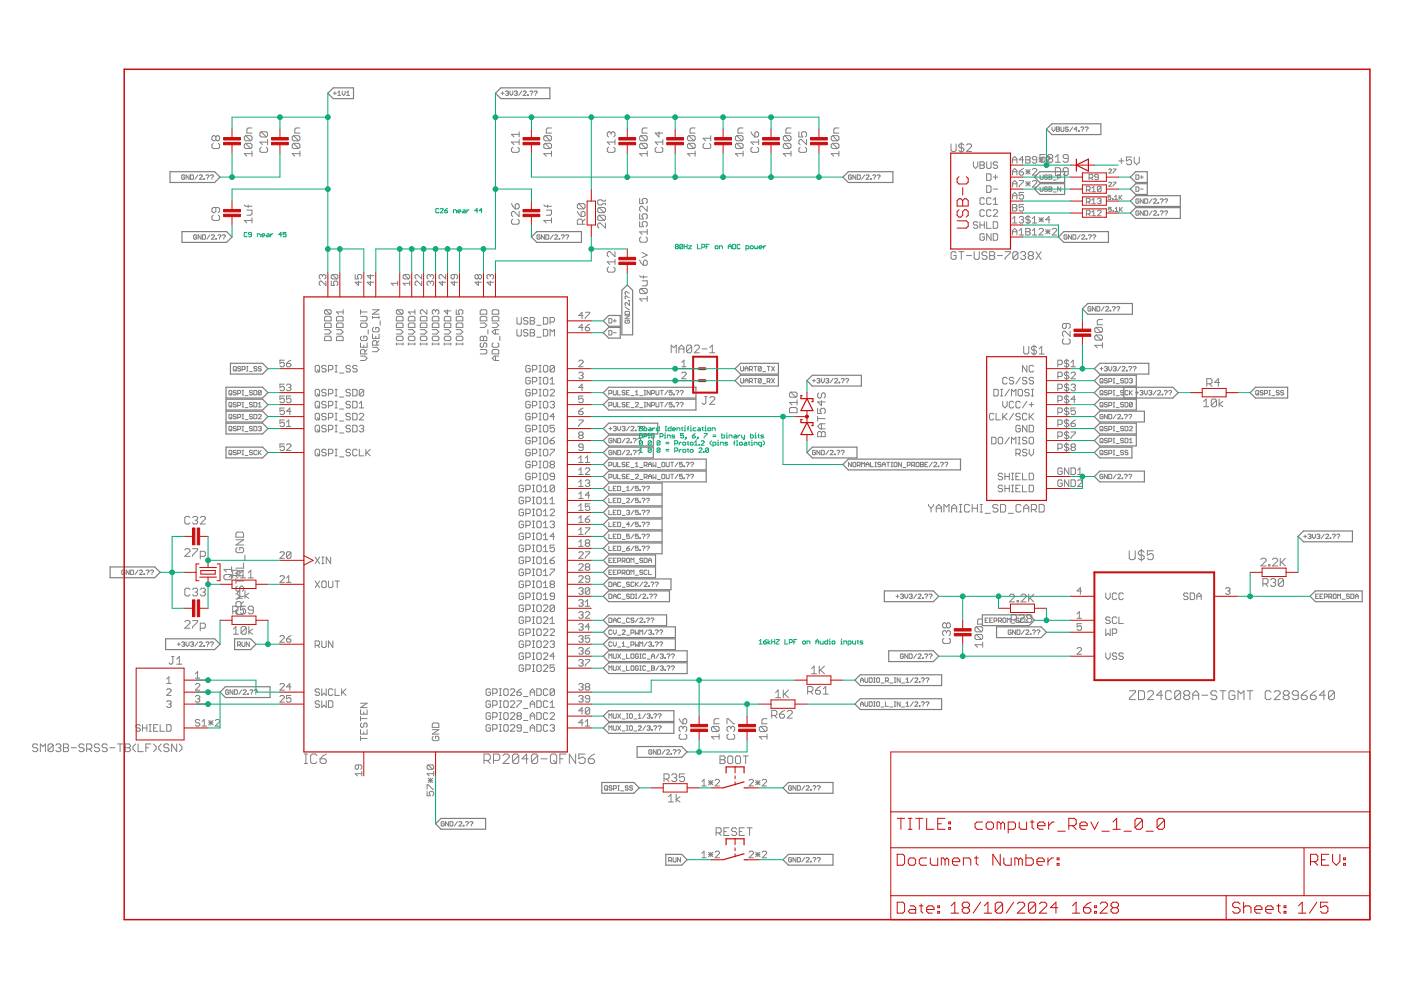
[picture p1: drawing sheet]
<svg xmlns="http://www.w3.org/2000/svg" width="297mm" height="210mm" viewBox="0 0 297 210" stroke-linecap="round" stroke-linejoin="round" font-family="sans-serif">
<g fill="none" stroke="#808080" stroke-width=".21">
<path d="M70.7 19.8h.6M71 19.5v.6M71.6 19.6l.3-.3v.9M72.6 19.3v.6l.3 .3 .3-.3v-.6M73.5 19.6l.3-.3v.9M106.2 19.8h.7M106.6 19.5v.6M107.2 19.5l.5-.2 .1 .2-.1 .3M107.5 19.8h.2M107.7 19.8l.1 .1-.1 .3-.5-.1M108.1 19.3v.6l.3 .3 .3-.3v-.6M109.1 19.5l.4-.2 .2 .2-.2 .3"/>
<path d="M109.4 19.8h.1M109.5 19.8l.2 .1-.2 .3-.4-.1M110.6 19.3l-.6 .9M110.9 19.5l.2-.2 .4 .2v.1l-.6 .6h.6M112.3 19.5l.2-.2 .4 .2-.3 .4M113.3 19.5l.1-.2 .5 .2-.3 .4M39.2 37.2l-.2-.1-.5 .1v.7l.5 .1 .2-.1v-.4h-.4M40.1 37.1v.9l-.6-.9v.9M40.4 37.1h.5l.1 .1v.7l-.1 .1h-.5zM42 37.1l-.7 .9M42.3 37.2l.1-.1 .5 .1-.6 .8h.6M43.2 37.9h.2v.1h-.2z"/>
<path d="M43.7 37.2l.1-.1 .5 .1-.3 .5M44 37.9v.1M44.6 37.2l.2-.1 .4 .1-.3 .5M44.9 37.9v.1M45.2 30.4l-.3 .3v.5l.3 .3h1.1l.3-.3v-.5l-.3-.3M45.8 29l-.3-.2h-.3l-.3 .2v.6l.3 .2h.3l.3-.2M45.8 29l.2-.2h.3l.3 .2v.6l-.3 .2h-.3l-.2-.2M45.8 29v.6M52.1 28.8h1l.3 .2v.6l-.3 .2M52.1 30.4h1l.3 .3v.5l-.3 .3M52.1 30.4l-.3 .3v.5l.3 .3h1M52.1 28.8l-.3 .2v.6l.3 .2h1"/>
<path d="M52.1 30.4l1 1.1M52.1 28.8l1 1M53.4 32.6h-1.6l.5 .5M53.4 32v1.1M53.4 27.1h-.8l-.3 .3v.8h1.1M55.4 27.9l-.3 .3v.6l.3 .2h1.1M55.4 31.2l-.3 .3v.5l.3 .3h1.1l.2-.3v-.5l-.2-.3M55.4 27.9h1.1l.2 .3v.6l-.2 .2M55.4 27.9l1.1 1.1M56.7 29.6v1.1M56.7 30.1h-1.6l.5 .6M62.2 30.4l-.2 .3v.5l.2 .3h1.1"/>
<path d="M62.2 30.4h1.1l.3 .3v.5l-.3 .3M62.2 28.8l-.2 .2v.6l.2 .2h1.1M62.2 28.8h1.1l.3 .2v.6l-.3 .2M62.2 30.4l1.1 1.1M62.2 28.8l1.1 1M63.6 32.6h-1.6l.5 .5M63.6 27.1h-.8l-.3 .3v.8h1.1M63.6 32v1.1M71.6 20.2h.6M73.5 20.2h.6M108.7 31.2l-.3 .3v.5l.3 .3h1.1l.3-.3v-.5l-.3-.3M110.1 27.9v1.1"/>
<path d="M110.1 29.6v1.1M110.1 30.1h-1.7l.6 .6M110.1 28.5h-1.7l.6 .5M111.8 20.1h.2v.1h-.2zM112.6 20.1v.1M113.6 20.1v.1M115.6 30.4l-.3 .3v.5l.3 .3h1M115.6 30.4h1l.3 .3v.5l-.3 .3M115.6 28.8l-.3 .2v.6l.3 .2h1M115.6 28.8h1l.3 .2v.6l-.3 .2M115.6 30.4l1 1.1M115.6 28.8l1 1"/>
<path d="M116.9 32.6h-1.6l.5 .5M116.9 27.1h-.8l-.3 .3v.8h1.1M116.9 32v1.1M129 31.2l-.2 .3v.5l.2 .3h1.1l.3-.3v-.5l-.3-.3M129.6 28.2l.2-.3h.3l.3 .3v.6l-.3 .2M129.6 28.2l-.3-.3h-.3l-.2 .3v.6l.2 .2M129.6 28.2v.3M130.4 30.1h-1.6l.5 .6M130.4 29.6v1.1M135.9 30.4l-.3 .3v.5l.3 .3h1.1M135.9 30.4h1.1l.2 .3v.5l-.2 .3M135.9 28.8l-.3 .2v.6l.3 .2h1.1"/>
<path d="M135.9 28.8h1.1l.2 .2v.6l-.2 .2M135.9 30.4l1.1 1.1M135.9 28.8l1.1 1M137.2 32.6h-1.6l.5 .5M137.2 27.1h-.8l-.3 .3v.8h1.1M137.2 32v1.1M139.2 31.2l-.3 .3v.5l.3 .3h1.1l.2-.3v-.5l-.2-.3M139.7 27.9v1.1l-.8-.8h1.6M140.5 30.1h-1.6l.5 .6M140.5 29.6v1.1M146 30.4l-.2 .3v.5l.2 .3h1.1M146 30.4h1.1l.3 .3v.5l-.3 .3"/>
<path d="M146 28.8l-.2 .2v.6l.2 .2h1.1M146 28.8h1.1l.3 .2v.6l-.3 .2M146 30.4l1.1 1.1M146 28.8l1.1 1M147.4 32.6h-1.6l.5 .5M147.4 27.1h-.8l-.3 .3v.8h1.1M147.4 32v1.1M149.3 30.4l-.2 .3v.5l.2 .3h1.1l.3-.3v-.5l-.3-.3M150.7 28.8v1M150.7 29.3h-1.6l.5 .5M156.2 30.4l-.3 .3v.5l.3 .3h1.1M156.2 30.4h1.1l.2 .3v.5l-.2 .3"/>
<path d="M156.2 28.8l-.3 .2v.6l.3 .2h1.1M156.2 28.8h1.1l.2 .2v.6l-.2 .2M156.2 30.4l1.1 1.1M156.2 28.8l1.1 1M157.5 32.6h-1.6l.6 .5M157.5 27.1h-.8l-.2 .3v.8h1M157.5 32v1.1M159.2 27.9l.3 .6 .5 .5M159.5 31.2l-.3 .3v.5l.3 .3h1.1l.2-.3v-.5l-.2-.3M160 28.2l.3-.3h.3l.2 .3v.6l-.2 .2h-.6zM160.8 30.1h-1.6l.6 .6M160.8 29.6v1.1"/>
<path d="M166.3 30.4l-.2 .3v.5l.2 .3h1.1M166.3 30.4h1.1l.3 .3v.5l-.3 .3M166.3 28.8l-.2 .2v.6l.2 .2h1.1M166.3 28.8h1.1l.3 .2v.6l-.3 .2M166.3 30.4l1.1 1.1M166.3 28.8l1.1 1M167.7 32.6h-1.6l.5 .5M167.7 27.1h-.8l-.3 .3v.8h1.1M167.7 32v1.1M169.4 27.9v1.1h.8l-.3-.8 .3-.3h.5l.3 .3v.6l-.3 .2M169.7 31.2l-.3 .3v.5l.3 .3h1l.3-.3v-.5l-.3-.3M171 29.6v1.1l-1.1-1.1h-.2l-.3 .3v.5l.3 .3"/>
<path d="M176.5 30.4l-.3 .3v.5l.3 .3h1.1M176.5 30.4h1.1l.3 .3v.5l-.3 .3M176.5 28.8l-.3 .2v.6l.3 .2h1.1M176.5 28.8h1.1l.3 .2v.6l-.3 .2M176.5 30.4l1.1 1.1M176.5 28.8l1.1 1M177.9 32.6h-1.7l.6 .5M177.9 27.1h-.8l-.3 .3v.8h1.1M177.9 32v1.1M180.5 37.2l-.1-.1-.5 .1v.7l.5 .1 .1-.5h-.3M181.4 37.1v.9l-.6-.9v.9M181.8 37.1l.6 .1v.7l-.2 .1h-.4z"/>
<path d="M183.3 37.1l-.6 .9M183.6 37.2l.2-.1 .5 .1-.7 .8h.7M184.6 37.9l.1 .1zM185 37.2l.2-.1 .5 .1-.4 .5M185.3 37.9v.1M186 37.2l.1-.1 .5 .1-.3 .5M186.3 37.9v.1M201.6 30.5v1.4l.3 .2h.6l.2-.2v-1.4M203.8 30.2v2.2M204.4 30.8l-.3-.3h-.6l-.2 .3v.3l.2 .2h.6l.3 .3v.3l-.3 .2h-.6l-.2-.2M204.9 30.8l.3-.3h.5l.3 .3v.3l-1.1 1h1.1M206.4 34.3v.9l.4 .5 .5-.5v-.9"/>
<path d="M207.8 34.3h.7l.2 .2-.2 .5 .2 .5-.2 .2h-.7zM207.8 35h.7M209.2 34.3v1.2l.2 .2h.5l.2-.2v-1.2M209.2 36.9h.7l.2 .2v.9l-.2 .2h-.7zM209.2 39.4h.7l.2 .2v1l-.2 .2h-.7zM210.6 37.5h.9M211.1 37.1v.9M211.5 34.5l-.2-.2h-.5l-.2 .2 .2 .5h.5l.2 .2-.2 .5h-.5l-.2-.2M214.7 34.6v-.9l.4-.5 .5 .5v.9M214.7 37.1v-.9l.4-.5 .5 .5v.9M214.7 39.7v-1l.4-.4 .5 .4v1M214.7 33.9h.9"/>
<path d="M214.7 36.4h.9M214.7 39h.9M216.1 36.4h.7l.2 .5-.2 .2h-.5l-.2-.2zM216.1 38.3h.9v.2l-.9 .9v.3M217 33.9h-.9l.7-.7v1.4M217 35.7l-.9 .7M217.5 33.2h.7l.2 .2-.2 .5 .2 .5-.2 .2h-.7zM217.5 33.9h.7M217.5 36.4h.9M217.5 36l.9 .9M217.5 39h.9M217.5 38.5l.9 .9"/>
<path d="M218 36v.9M218 38.5v.9M218.4 36l-.9 .9M218.4 38.5l-.9 .9M218.9 36l.2-.3h.5l.2 .3v.2l-.9 .9h.9M218.9 38.5l.2-.2h.5l.2 .2v.2l-.9 1h.9M219.8 33.9h-.7l-.2-.2 .2-.5h.5l.2 .2v1l-.2 .2h-.5l-.2-.2M220.3 33.9h.9M220.3 33.4l.9 1M220.5 37.1v.8l.2 .1 .4-.1v-.8M220.5 39.6v.8l.2 .2 .4-.2v-.8M220.7 33.4v1"/>
<path d="M221.2 33.4l-.9 1M221.6 32.8h-1.1v.8l.5-.3h.3l.3 .3v.5l-.3 .3h-.6l-.2-.3M221.7 33.4l.2-.2h.5l.2 .2v.3l-.9 .9h.9M222.1 37.2l-.2-.1-.5 .1 .2 .3 .5 .2-.2 .3-.5-.1M222.1 39.8l-.2-.2-.5 .2 .2 .3 .5 .1-.2 .4-.5-.2M222.4 33.6l-.3-.3v-.3l.3-.2h.5l.3 .2v.3l-.3 .3M222.4 33.6l-.3 .3v.2l.3 .3h.5l.3-.3v-.2l-.3-.3M222.4 33.6h.5M222.4 37.5h.5M222.4 37.1h.5l.1 .1-.1 .3 .1 .4-.1 .1h-.5zM222.4 39.6h.5l.1 .2-.1 .3 .1 .3-.1 .2h-.5zM223.1 26.9v.6l.3 .4 .3-.4v-.6"/>
<path d="M223.3 38.2h.6M223.8 34.4h1.1M223.8 33.3l.5-.5v1.6M223.8 35.6h.8l.3 .2v1.1l-.3 .3h-.8zM224 26.9h.5l.1 .2-.1 .3 .1 .3-.1 .2h-.5zM224 27.4h.5M224.3 37.7h.4l.2-.2v-.3l-.6-.1v.9M224.9 39.6v1l-.6-1v1M224.9 26.9v.8l.2 .2 .5-.2v-.8M226.5 33.6h-.8l-.3-.3v-.3l.3-.2h.5l.3 .2v1.1l-.3 .3h-.5l-.3-.3M226.5 27.1l-.2-.2-.4 .2 .1 .3 .5 .1-.2 .4-.4-.2M226.5 36.4h-.8l-.3-.3v-.3l.3-.2h.5l.3 .2v1.1l-.3 .3h-.5l-.3-.3"/>
<path d="M227.4 26.9l-.6 1M228.4 27.4h-.7l.5-.5v1M228.7 27.7h.1v.2h-.1zM229.1 27.1l.2-.2 .5 .2-.4 .4M229.4 27.7v.2M230.1 27.1l.1-.2 .5 .2-.3 .4M230.4 27.7v.2M230.9 37.7h.6l.2-.2v-.4l-.2-.1h-.6v1.1M231.3 37.7l.4 .4M231.5 39.9l.4-.4v1.2M232.9 37.5h-.6l-.2-.1 .2-.4h.4l.2 .1v.8l-.2 .2h-.4l-.2-.2M233.4 39.7l-.1-.2h-.4l-.2 .2v.8"/>
<path d="M233.4 39.7v.8l-.1 .2h-.4l-.2-.2M233.4 39.7l-.7 .8M235.1 38.8l.1-.2 .4 .2-.5 .7h.5M235.1 36l.1-.2 .4 .2-.5 .7h.5M236 35.8h.6l-.6 .9M236 38.6h.6l-.6 .9M237.2 34.1h1.1M237.7 33.6v1.1M239.9 33.3h-1.1v.8l.6-.3h.2l.3 .3v.6l-.3 .2h-.5l-.3-.2M240.5 33.3v1.1l.5 .5 .6-.5v-1.1M240.8 37.1l.7 .1v.7l-.2 .1h-.5zM240.8 39.6l.7 .2v.6l-.2 .2h-.5z"/>
<path d="M241.8 37.5h.6M242.1 37.2v.7M41.7 49.9l-.2-.1-.4 .1v.7l.4 .1 .2-.1v-.4h-.3M42.6 49.8v.9l-.6-.9v.9M42.9 49.8h.5l.2 .1v.7l-.2 .1h-.5zM44.5 49.8l-.6 .9M44.8 49.9l.2-.1 .4 .1-.6 .8h.6M45.2 45.6l-.3 .3v.6l.3 .2h1.1l.3-.2v-.6l-.3-.3M45.7 50.6h.2v.1h-.2zM45.8 44v.8l-.3 .3h-.3l-.3-.3v-.5l.3-.3h1.1l.3 .3v.5l-.3 .3M46.2 49.9l.2-.1 .4 .1-.3 .5M46.5 50.6v.1"/>
<path d="M47.1 49.9l.2-.1 .5 .1-.3 .5M47.5 50.6v.1M51.8 43.5l.3 .2h1.3M52.3 44.6h1.1v.8l-.3 .2h-.8M52.6 43.5v.5M53.4 46.2v1.1M53.4 46.7h-1.6l.5 .6M68.4 58.4l-.2-.2-.5 .2v.5l.2 .2M68.4 58.4l.2-.2 .5 .2v.5l-.2 .2M68.4 58.4v.3M69.1 59.6v.9l-.9-.9-.5 .2v.5l.2 .2M70.2 59.6v.9h.7l-.2-.4 .2-.5h.5l.2 .2v.5l-.2 .2"/>
<path d="M70.5 58.2h.9l.2 .2v.5l-.2 .2M70.5 58.2l-.3 .2v.5l.3 .2h.9M70.5 58.2l.9 .9M75.3 58.2v.9h.7l-.2-.4 .2-.5h.5l.2 .2v.5l-.2 .2M76 59.6v.9l-.7-.7h1.4M78.5 58.2v.9l-.6-.7h1.3M78.5 59.6v.9l-.6-.7h1.3M84.3 59.6v.9M85.7 58.2l-.2 .2v.5l.2 .2h.9M85.7 58.2h.9l.3 .2v.5l-.3 .2M85.7 58.2l.9 .9M86.9 59.6v.9"/>
<path d="M89.4 58.2v.9l-.9-.9h-.3l-.2 .2v.5l.2 .2M89.4 59.6v.9l-.9-.9h-.3l-.2 .2v.5l.2 .2M91.2 58.4l-.2-.2-.4 .2v.5l.2 .2M91.2 59.8l.3-.2 .4 .2v.5l-.2 .2M91.2 59.8l-.2-.2-.4 .2v.5l.2 .2M91.2 58.4l.3-.2 .4 .2v.5l-.2 .2M91.2 58.4v.3M91.2 59.8v.3M93.8 59.6v.9l-.7-.7h1.4M94.5 58.2v.9l-.9-.9h-.3l-.2 .2v.5l.2 .2M96.3 59.6v.9l-.7-.7h1.4M96.3 58.2v.7l-.2 .2-.5-.2v-.5l.3-.2h.9l.2 .2v.5l-.2 .2"/>
<path d="M101.4 58.4l.2-.2 .5 .2v.5l-.2 .2-.5-.2M101.4 58.4l-.2-.2-.5 .2v.5l.2 .2 .5-.2M101.4 59.6v.9l-.7-.7h1.4M101.4 58.4v.5M103.9 58.4v.3M103.9 59.6v.9l-.6-.7h1.3M103.9 58.4l.3-.2 .4 .2v.5l-.2 .2M103.9 58.4l-.2-.2-.4 .2v.5l.2 .2M108.4 43.2l.8 1.1M108.7 46.5l-.3 .2v.6l.3 .2h1.1l.3-.2v-.6l-.3-.2M109.2 43.5l.3-.3h.3l.3 .3v.5l-.3 .3h-.6zM110.1 44.8v1.1l-1.1-1.1h-.3l-.3 .3v.5l.3 .3"/>
<path d="M114.5 49.9l-.2-.1-.4 .1v.7l.1 .1 .5-.1v-.4h-.3M115.3 43.5l.3 .2h1.3M115.4 49.8v.9l-.6-.9v.9M115.7 49.8h.5l.2 .1v.7l-.2 .1h-.5zM115.8 44.6h1.1v.8l-.3 .2h-.8M116.1 43.5v.5M116.9 46.7h-1.6l.5 .6M116.9 46.2v1.1M117.3 49.8l-.6 .9M117.6 49.9l.2-.1 .4 .1-.6 .8h.6M118.5 50.6l.2 .1zM119 49.9l.2-.1 .4 .1-.3 .5"/>
<path d="M119.3 50.6v.1M119.9 49.9l.2-.1 .5 .1-.4 .5M120.2 50.6v.1M122.4 44.8l.8 1.1M122.7 43.2l-.3 .3v.5l.3 .3h1.1M122.7 43.2h1.1l.2 .3v.5l-.2 .3M122.7 43.2l1.1 1.1M123.2 45.1l.3-.3h.3l.2 .3v.5l-.2 .3h-.6zM123.5 47.5v-.8l-.3-.2h-.5l-.3 .2v.8h1.6M124 46.5l-.5 .5M127 45.6l-.3 .3v.6l.3 .2h1.1M127 45.6h1.1l.3 .3v.6l-.3 .2"/>
<path d="M127 44h1.1l.3 .3v.5l-.3 .3M127 44l-.3 .3v.5l.3 .3h1.1M127 45.6l1.1 1.1M127 44l1.1 1.1M128.4 42.4v.2h-.6l-.3-.2h-.5l-.3 .2v.6l.3 .3h.5l.3-.3h.6v.3M128.4 47.3v1.1l-1.1-1.1h-.3l-.3 .2v.6l.3 .3M129 56.6l-.2 .3v.5l.2 .3h1.1l.3-.3v-.5l-.3-.3M130.4 53.3v1.1l-1.1-1.1h-.3l-.2 .3v.6l.2 .2M130.4 55v1.1M130.4 55.5h-1.6l.5 .6M135.6 42.1v1.1h.8l-.3-.6v-.2l.3-.3h.6l.2 .3v.5l-.2 .3M135.6 45.3v1.1h.8l-.3-.5v-.3l.3-.3h.6l.2 .3v.6l-.2 .2"/>
<path d="M135.6 47v1.1h.8l-.3-.6v-.2l.3-.3h.6l.2 .3v.5l-.2 .3M135.6 58.4l.3 .3h1.3M135.6 55.2l.3 .5 .5 .6M135.9 50.2l-.3 .3v.6l.3 .3h1.1l.2-.3v-.6l-.2-.3M136.1 59.5h1.1v.8l-.2 .3h-.9M136.1 53.5l1.1 .6-1.1 .5M136.4 55.4l.3-.2h.3l.2 .2v.6l-.2 .3h-.6zM136.4 58.4v.6M137.2 43.7v1.1l-1.1-1.1h-.2l-.3 .3v.5l.3 .3M137.2 48.6v1.1M137.2 49.2h-1.6l.5 .5M202.7 53.6l-.2-.2h-.6l-.3 .2v1.1l.3 .3h.6l.2-.3v-.5h-.5"/>
<path d="M203.3 53.4h1.1M203.8 53.4v1.6M204.9 54.2h1.1M206.5 53.4v1.3l.3 .3h.6l.2-.3v-1.3M207.3 47.2l-.2-.2h-.5l-.2 .5 .2 .2h.5l.2 .5-.2 .2h-.5l-.2-.2M207.8 47v1.4M207.8 47.7h.9M208.7 49.8l-.2-.2h-.5l-.2 .2v.9l.2 .2h.5l.2-.2v-.5h-.5M208.7 42.2l-.2-.3h-.5l-.2 .3v.9l.2 .2h.5l.2-.2M208.7 44.7l-.2-.2h-.5l-.2 .2v.9l.2 .3h.5l.2-.3M208.7 47v1.4M209.2 47v1.4h.9"/>
<path d="M209.3 53.6l-.3-.2h-.6l-.2 .2v.3l.2 .3h.6l.3 .2v.3l-.3 .3h-.6l-.2-.3M209.8 53.4h.8l.3 .2v.3l-.3 .3 .3 .2v.3l-.3 .3h-.8zM209.8 54.2h.8M210.1 44.7l-.2-.2h-.5l-.2 .2v.9l.2 .3h.5l.2-.3M210.1 42.2l-.2-.3h-.5l-.2 .3v.9l.2 .2h.5l.2-.2M210.1 49.6v1.3l-.9-1.3v1.3M210.6 44.7l.2-.2h.5l.2 .2v.2l-.9 1h.9M210.6 47h.7l.2 .2v1l-.2 .2h-.7zM210.6 49.6h.7l.2 .2v.9l-.2 .2h-.7zM210.6 43.3h.9M210.6 42.4l.5-.5v1.4M210.6 40.1h.9"/>
<path d="M211.5 54.2h1M213.1 53.4h1.1v.2l-1.1 1.1v.3M214.7 47.3h.9M214.7 42.2v-.9l.4-.5 .5 .5v.9M214.7 43.3h.7l.2 .3-.2 .4 .2 .5-.2 .2h-.7zM214.7 49.8v-.9l.4-.5 .5 .5v.9M214.7 49.1h.9M214.7 41.5h.9M214.7 44h.7M214.7 46.4l.4-.5v1.4M215.8 53.6l-.3-.2h-.5l-.3 .2v1.1M215.8 53.6v1.1l-.3 .3h-.5l-.3-.3"/>
<path d="M215.8 53.6l-1.1 1.1M216.1 48.9l.5-.5v1.4M216.1 49.8h.9M216.1 46.1l.2-.2h.5l.2 .2-.2 .5M216.4 53.6l.2-.2h.6l.2 .2v.3l-.2 .3M216.6 46.6h.2M216.8 46.6l.2 .2-.2 .5h-.5l-.2-.2M216.9 54.2h.3M217 40.8h-.9v.7l.7-.2 .2 .2v.5l-.2 .2h-.5l-.2-.2M217 43.3h-.9v.7l.7-.2 .2 .2v.5l-.2 .2h-.5l-.2-.2M217.2 54.2l.2 .2v.3l-.2 .3h-.6l-.2-.3M217.5 49.1h.7"/>
<path d="M217.5 48.4h.7l.2 .3-.2 .4 .2 .5-.2 .2h-.7zM218 45.7v1.8M218.3 54.2l-.3-.3v-.3l.3-.2h.5l.3 .2v.3l-.3 .3M218.3 54.2l-.3 .2v.3l.3 .3h.5l.3-.3v-.3l-.3-.2M218.3 54.2h.5M218.4 46.1l-.2-.2h-.5l-.2 .5 .2 .2h.5l.2 .5-.2 .2h-.5l-.2-.2M218.9 48.9l.5-.5v1.4M218.9 47.3h.9M218.9 49.8h.9M218.9 46.4l.5-.5v1.4M219.6 53.4l1.1 1.6M220.3 48.7l.2-.3h.5l.2 .3v.2l-.9 .9h.9"/>
<path d="M220.3 46.1l.9 1M220.3 46.6h.9M220.7 53.4l-1.1 1.6M220.7 46.1v1M221.2 46.1l-.9 1M221.7 49.1h.9M221.7 48.7l.9 .9M222.2 48.7v.9M222.4 40.1h.5M222.6 48.7l-.9 .9M222.6 46.6h-.9l.7-.7v1.4M223.1 48.7l.2-.3h.5l.2 .3v.2l-.9 .9h.9"/>
<path d="M223.3 40.7h.6M226.2 49.9l-.1-.1-.5 .1v.7l.2 .1 .4-.1v-.4h-.3M227.2 49.8v.9l-.7-.9v.9M227.5 49.8h.4l.2 .1v.7l-.2 .1h-.4zM229 49.8l-.6 .9M229.3 49.9l.2-.1 .5 .1-.7 .8h.7M230.3 50.6h.1v.1h-.1zM230.3 40.3h.6l.2-.2v-.4l-.2-.2h-.6v1.2M230.3 45.4h.6l.2-.2v-.4l-.2-.2h-.6v1.1M230.3 42.8h.6l.2-.2v-.4l-.2-.2h-.6v1.2M230.7 45.4l.4 .3M230.7 42.8l.4 .4"/>
<path d="M230.7 40.3l.4 .4M230.7 49.9l.2-.1 .5 .1-.3 .5M231.1 50.6v.1M231.5 43.2h.8M231.5 45l.4-.4v1.1M231.5 42.4l.4-.4v1.2M231.5 45.7h.8M231.5 40.7h.8M231.7 49.9l.1-.1 .5 .1-.3 .5M232 50.6v.1M232.7 42.2l.2-.2h.4l.1 .2-.1 .4M232.7 44.8l.2-.2h.4l.1 .2v.2l-.7 .7h.7"/>
<path d="M233.1 42.6h.2M233.3 42.6l.1 .2-.1 .4h-.4l-.2-.2M235.5 41.4h-.6v.5l.3-.2 .3 .2-.1 .4-.5-.2M235.6 44h-.5v.4l.4-.1 .1 .4-.1 .1-.4-.1M235.9 42.1l.1 .2zM236 44.7l.1 .1zM236.3 42.3h.6M236.3 41.7l.3-.3v.9M236.5 44.8h.5M236.5 44.3l.2-.3v.8M237.3 41.4v.9M237.4 44v.8"/>
<path d="M237.4 41.9l.4 .4M237.5 44.4l.5 .4M237.8 41.4l-.5 .6M238 44l-.6 .6M241.5 42.3l-.2-.1-.5 .1v.6l.2 .2 .5-.2v-.3h-.3M241.5 44.9l-.2-.2-.5 .2v.6l.2 .1 .5-.1v-.3h-.3M241.8 40.1h.6M242.4 42.2v.9l-.6-.9v.9M242.4 44.7v.9l-.6-.9v.9M242.7 42.2h.5l.1 .1v.6l-.1 .2h-.5zM242.7 44.7h.5l.1 .2v.6l-.1 .1h-.5zM244.3 42.2l-.7 .9"/>
<path d="M244.3 44.7l-.7 .9M244.6 42.3l.1-.1 .5 .1-.6 .8h.6M244.6 44.9l.1-.2 .5 .2-.6 .7h.6M245.5 45.5l.2 .1zM245.5 42.9l.2 .2zM246 42.3l.1-.1 .5 .1-.3 .5M246 44.9l.1-.2 .5 .2-.3 .4M246.3 42.9v.2M246.3 45.5v.1M246.9 42.3l.2-.1 .4 .1-.3 .5M246.9 44.9l.2-.2 .4 .2-.3 .4M247.2 42.9v.2"/>
<path d="M247.2 45.5v.1M49.6 77.7l.5 .2v.6l-.2 .2h-.3l-.1-.2v-.6zM49.8 78.3l.3 .4M51 77.9l-.4-.2-.2 .3 .5 .2 .1 .3-.1 .2-.5-.2M51.3 78.3h.5l.2-.1-.2-.5h-.5v1M52.3 77.7h.3M52.3 78.7h.3M52.4 77.7v1M52.9 78.8h.6M54.5 77.9l-.2-.2-.5 .2 .2 .3 .5 .1-.2 .4-.5-.2M55.4 77.9l-.2-.2-.4 .2 .1 .3h.3l.2 .1-.2 .4-.4-.2M60.3 76.4h-.9v.7l.6-.3 .3 .3v.4l-.3 .3h-.4l-.2-.3"/>
<path d="M60.7 77.1h.7l.3 .4-.3 .3h-.4l-.3-.3zM61.7 76.4l-1 .7M67.1 77.5h.4l.3 .2v.9l-.3 .3h-.4l-.3-.3v-.9zM67.3 78.4l.5 .5M68.8 67.3l.2-.2h1l.2 .2v.7h-1.4zM68.8 68.7l.2-.2h1l.2 .2v.7h-1.4zM68.8 69.9h.9l.5 .5-.5 .4h-.9M68.8 71.5l.2-.2h1l.2 .2v.7h-1.4zM69 65.7l-.2 .2v.5l.2 .2h1M69 65.7h1l.2 .2v.5l-.2 .2M69 65.7l1 .9M69.2 77.7l-.3-.2h-.4l-.3 .4 .3 .3h.4l.3 .4-.3 .3h-.4l-.3-.3"/>
<path d="M69.6 78.4h.7l.3-.2v-.5l-.3-.2h-.7v1.4M71 77.5h.5M71 78.9h.5M71.3 77.5v1.4M71.4 67.3l.2-.2h.9l.2 .2v.7h-1.3zM71.4 68.7l.2-.2h.9l.2 .2v.7h-1.3zM71.4 69.9h.9l.4 .5-.4 .4h-.9M71.4 71.5l.2-.2h.9l.2 .2v.7h-1.3zM72 79.1h.9M72.7 66.1h-1.3l.4 .5M72.7 65.7v.9M74.3 77.7l-.2-.2h-.5l-.2 .4 .2 .3h.5l.2 .4-.2 .3h-.5l-.2-.3"/>
<path d="M75.7 77.7l-.2-.2h-.5l-.2 .4 .2 .3h.5l.2 .4-.2 .3h-.5l-.2-.3M76.4 67.1h1.2l.2 .2v.5l-.2 .2h-1.2M76.4 68.7l.3-.2h.9l.2 .2v.5l-.2 .2h-.9l-.3-.2zM76.4 75.5h1l.4 .5-.4 .4h-1M76.4 72.7v.9h1.4v-.9M76.4 66.1h1.4M76.4 65.7v.9M76.7 71.3l-.3 .2v.5l.3 .2h.9l.2-.2v-.5l-.2-.2h-.5v.5M77.1 73.2v.4M77.4 75v-.7l-.3-.2h-.4l-.3 .2v.7h1.4M77.8 74.1l-.4 .5M78.1 69.9v.9"/>
<path d="M79 67.3h1.4M79 73.6h.9l.5 .5-.5 .5h-.9M79 65.7h1.4l-1.4 .9h1.4M79 67.1v.4M79 70.8v1h1.4v-1M79.2 69.4l-.2 .3v.4l.2 .3h.9l.3-.3v-.4l-.3-.3h-.4v.5M79.7 71.3v.5M79.9 73.2v-.7l-.2-.3h-.5l-.2 .3v.7h1.4M80.4 72.2l-.5 .5M80.4 67.1v.4M80.6 68v1M84 67.3l.3-.2h.9l.2 .2v.7h-1.4z"/>
<path d="M84 68.7l.3-.2h.9l.2 .2v.7h-1.4zM84 69.9h1l.4 .5-.4 .4h-1M84 71.5l.3-.2h.9l.2 .2v.5l-.2 .2h-.9l-.3-.2zM84 72.9h1.4M84 72.7v.5M84.3 65.7l-.3 .2v.5l.3 .2h.9M84.3 65.7h.9l.2 .2v.5l-.2 .2M84.3 65.7l.9 .9M84.3 60.1h-1.4l.5 .4M85.4 72.7v.5M86.6 67.3l.2-.2h.9l.3 .2v.7h-1.4zM86.6 68.7l.2-.2h.9l.3 .2v.7h-1.4z"/>
<path d="M86.6 69.9h.9l.5 .5-.5 .4h-.9M86.6 71.5l.2-.2h.9l.3 .2v.5l-.3 .2h-.9l-.2-.2zM86.6 72.9h1.4M86.6 72.7v.5M86.9 60.1h-1.4l.4 .4M88 65.7v.9M88 72.7v.5M88 66.1h-1.4l.4 .5M89.1 67.3l.2-.2h1l.2 .2v.7h-1.4zM89.1 68.7l.2-.2h1l.2 .2v.7h-1.4zM89.1 69.9h.9l.5 .5-.5 .4h-.9M89.1 71.5l.2-.2h1l.2 .2v.5l-.2 .2h-1l-.2-.2z"/>
<path d="M89.1 72.9h1.4M89.1 72.7v.5M90.5 65.7v.9l-.9-.9h-.3l-.2 .2v.5l.2 .2M90.5 72.7v.5M91.7 67.3l.2-.2h.9l.2 .2v.7h-1.3zM91.7 68.7l.2-.2h.9l.2 .2v.7h-1.3zM91.7 69.9h.9l.4 .5-.4 .4h-.9M91.7 71.5l.2-.2h.9l.2 .2v.5l-.2 .2h-.9l-.2-.2zM91.7 72.9h1.3M91.7 72.7v.5M92.4 65.9l-.3-.2-.4 .2v.5l.2 .2M92.4 65.9l.2-.2 .4 .2v.5l-.2 .2"/>
<path d="M92.4 65.9v.2M93 72.7v.5M94.2 67.3l.2-.2h1l.2 .2v.7h-1.4zM94.2 68.7l.2-.2h1l.2 .2v.7h-1.4zM94.2 69.9h.9l.5 .5-.5 .4h-.9M94.2 71.5l.2-.2h1l.2 .2v.5l-.2 .2h-1l-.2-.2zM94.2 72.9h1.4M94.2 72.7v.5M94.9 65.7v.9l-.7-.7h1.4M95.6 72.7v.5M96.7 67.3l.3-.2h.9l.2 .2v.7h-1.4zM96.7 69.9h1l.4 .5-.4 .4h-1"/>
<path d="M96.7 65.7v.9h.7l-.2-.7 .2-.2h.5l.2 .2v.5l-.2 .2M96.7 68.7l.3-.2h.9l.2 .2v.7h-1.4zM96.7 71.5l.3-.2h.9l.2 .2v.5l-.2 .2h-.9l-.3-.2zM96.7 72.9h1.4M96.7 72.7v.5M98.1 72.7v.5M101.8 74.1h1.2l.2 .2v.5l-.2 .2h-1.2M101.8 67.3l.2-.2h1l.2 .2v.7h-1.4zM101.8 68.5h.9l.5 .5-.5 .4h-.9M101.8 71.5l.2-.2 .5 .2 .5-.2 .2 .2v.7h-1.4zM101.8 65.9l.2-.2h1l.2 .2v.7h-1.4zM102 72.7l-.2 .2v.5l.5 .2 .2-.2v-.5l.5-.2 .2 .2v.5l-.2 .2"/>
<path d="M102.5 71.5v.7M103.4 69.9v.9M104.4 65.9l.2-.2h.9l.2 .2v.7h-1.3zM104.4 74.3l.2-.2h.9l.2 .2v.7h-1.3zM104.4 67.3l.2-.2h.9l.2 .2v.7h-1.3zM104.4 68.5h.9l.4 .5-.4 .4h-.9M104.6 72.7l-.2 .2v.5l.2 .2h.9l.2-.2v-.5l-.2-.2M105.1 69.9v.9M105.1 75.5v.9M105.7 69.9h-.9l-.4 .5 .4 .4h.9M105.7 75.5h-.9l-.4 .5 .4 .4h.9M106 71.3v.9"/>
<path d="M109.6 67.3v1.2l.2 .2h.5l.2-.2v-1.2M109.6 69.8v1.2l.2 .2h.5l.2-.2v-1.2M111.9 67.5l-.2-.2h-.5l-.2 .2 .2 .5h.5l.2 .3-.2 .4h-.5l-.2-.2M111.9 70.1l-.2-.3h-.5l-.2 .5 .2 .2h.5l.2 .5-.2 .2h-.5l-.2-.2M112.4 77.7l-.2-.2h-.5l-.2 .2v.9l.2 .3h.5l.2-.3v-.4h-.4M112.4 67.3h.7l.2 .2-.2 .5 .2 .5-.2 .2h-.7zM112.4 68h.7M112.4 69.8h.7l.2 .3-.2 .4 .2 .5-.2 .2h-.7zM112.4 70.5h.7M112.9 78.4h.7l.2-.2v-.5l-.2-.2h-.7v1.4M113.8 69h.9M113.8 71.5h.9"/>
<path d="M114.3 77.5h.4M114.3 78.9h.4M114.5 77.5v1.4M115.2 69.8h.7l.2 .3v.9l-.2 .2h-.7zM115.2 67.3h.7l.2 .2v1l-.2 .2h-.7zM115.4 77.5h.5l.2 .2v.9l-.2 .3h-.5l-.2-.3v-.9zM116.6 68.3h.7l.3-.3v-.5l-.3-.2h-.7v1.4M116.6 71.2v-1.4l.5 .5 .5-.5v1.4M117.6 77.7l-.3-.2h-.4l-.3 .2v.9M117.6 77.7v.9l-.3 .3h-.4l-.3-.3M117.6 77.7l-1 .9M122.7 79.1l.2-.2h.5l.2 .2-.2 .5"/>
<path d="M122.7 76.6l.2-.2h.5l.2 .2v.2l-.9 1h.9M123.2 79.6h.2M123.4 79.6l.2 .2-.2 .5h-.5l-.2-.2M123.6 66.9h-.9l.7-.7v1.4M123.6 69.4h-.9l.7-.7v1.4M124.1 66.2h.9v.2l-.9 1v.2M124.1 69.4h.7l.2 .5-.2 .2h-.5l-.2-.2zM125 68.7l-.9 .7M129.1 70.1h.5l.1 .2v.6l-.1 .1h-.5zM129.1 67.5h.5l.1 .2v.6l-.1 .2h-.5zM130 68h.7M130 70.5h.7"/>
<path d="M130.3 67.7v.6M132.5 67h1l-1 .6h1M132.5 65.1l1 .6M132.7 67.9l-.2 .2 .2 .4h.6l.2-.1-.2-.5h-.3v.3M132.7 66h.6l.2 .7h-1zM133.2 62.1l-.5-.3-.2 .2 .2 .4M133.2 63.1l-.5-.3-.2 .1 .2 .5M133.3 63.7l.2 .1zM133.3 63.1h.2M133.3 62.1h.2M133.5 64.2v.6l-.7-.6-.3 .1 .2 .5M135.9 61.2h1.1l.2 .2v.6l-.2 .3"/>
<path d="M135.9 61.2l-.3 .2v.6l.3 .3h1.1M135.9 61.2l1.1 1.1M137.2 63.4h-1.6l.5 .5M137.2 62.8v1.1M142.3 74.8v-1.6l.5 .5 .6-.5v1.6M143.9 74.8v-1.1l.6-.5 .5 .5v1.1M143.9 74h1.1M144.5 76.8l.5-.4v1.4M144.5 79.1l.3-.2h.4l.3 .2v.3l-1 .9h1M144.5 77.8h1M146.6 73.4l-.2-.2h-.6l-.2 .2v1.1M146.6 73.4v1.1l-.2 .3h-.6l-.2-.3"/>
<path d="M146.6 73.4l-1 1.1M147.2 73.4l.3-.2h.5l.3 .2v.3l-1.1 1.1h1.1M148.8 74h1.1M150.5 74.8h1.1M150.5 73.7l.5-.5v1.6M157 77.7v.8l.2 .2h.3l.1-.2v-.8M158 78.2h.6M158 78.7v-.7l.3-.3 .3 .3v.7M158.9 78.3h.5l.1-.4-.1-.2h-.5v1M159.2 78.3l.3 .4M159.8 77.7h.7M160.1 77.7v1"/>
<path d="M161.4 77.9l-.2-.2h-.3l-.1 .2v.6M161.4 77.9v.6l-.2 .2-.4-.2M161.4 77.9l-.6 .6M161.7 78.8h.6M162.6 77.7h.7M163 77.7v1M163.6 77.7l.6 1M164.2 77.7l-.6 1M217 73.4v1.4l.3 .3h.5l.3-.3v-1.4M217.7 77.5v1.4l-.9-1.4v1.4M219.1 77.7l-.2-.2h-.5l-.2 .2v.9l.2 .3h.5l.2-.3M219.2 73.2v2.1"/>
<path d="M219.8 73.7l-.3-.3h-.6l-.2 .3v.3l.2 .2h.6l.3 .3v.3l-.3 .3h-.6l-.2-.3M220.3 75.1h1.1M220.3 74l.6-.6v1.7M224.3 77.3h.7l.2-.2v-.5l-.2-.2h-.7v1.4M224.3 79.8h.7l.2-.2v-.5l-.2-.2h-.7v1.4M225.5 71.9l-.2 .2v.6l.2 .2h1.1l.3-.2v-.6l-.3-.2M226.1 68.6v.8l-.3 .3h-.3l-.2-.3v-.5l.2-.3h1.1l.3 .3v.5l-.3 .3M226.1 76.1v1.9M226.1 78.7v1.8M226.6 79.1l-.2-.2h-.5l-.2 .2 .2 .5h.5l.2 .2-.2 .5h-.5l-.2-.2M226.6 76.6l-.2-.2h-.5l-.2 .2 .2 .5h.5l.2 .2-.2 .5h-.5l-.2-.3M226.9 70.2v1.1l-1.1-1.1h-.3l-.2 .3v.5l.2 .3"/>
<path d="M227.1 76.8l.4-.4v1.4M227.1 79.1l.2-.2h.5l.2 .2v.3l-.9 .9h.9M227.1 77.8h.9M231.3 65.2l-.2-.2-.4 .2v.6l.1 .2 .5-.2v-.3h-.3M232.2 65v1l-.6-1v1M232.4 69.4l1.1 1.1M232.4 69.4h1.1l.2 .3v.5l-.2 .3M232.4 71h1.1l.2 .3v.5l-.2 .3M232.4 71l-.3 .3v.5l.3 .3h1.1M232.4 69.4l-.3 .3v.5l.3 .3h1.1M232.4 71l1.1 1.1M232.6 65h.4l.2 .2v.6l-.2 .2h-.4z"/>
<path d="M233.2 78.2h.6M233.5 77.9v.6M233.7 73.2h-1.6l.5 .6M233.7 72.7v1.1M233.7 67.8h-.8l-.3 .2v.9h1.1M234.1 65l-.6 1M234.1 77.9l.5-.2 .2 .2-.2 .3M234.4 65.2l.2-.2 .5 .2-.7 .8h.7M234.5 78.2h.1M234.6 78.2l.2 .1-.2 .4-.5-.2M235.1 77.7v.6l.3 .4 .3-.4v-.6M235.4 65.8h.1v.2h-.1z"/>
<path d="M235.8 65.2l.2-.2 .5 .2-.4 .4M236 77.9l.2-.2h.3l.1 .2-.1 .3M236.1 65.8v.2M236.3 78.2h.2M236.5 78.2l.1 .1-.1 .4h-.3l-.2-.2M236.7 65.2l.2-.2h.3l.2 .2-.3 .4M237.1 65.8v.2M237.6 77.7l-.6 1M237.9 77.9l.1-.2 .5 .2-.6 .8h.6M238.8 78.5h.2v.2h-.2zM239.3 77.9l.2-.2h.3l.1 .2-.3 .4M239.6 78.5v.2"/>
<path d="M240.2 77.9l.2-.2h.3l.2 .2-.4 .4M240.5 78.5v.2M48.5 95.6l.2-.1 .4 .1v.7l-.1 .1-.5-.1zM48.7 90.4l.4 .2v.6l-.1 .1-.5-.1v-.6zM48.7 87.9l.4 .1v.6l-.1 .2-.5-.2v-.6zM48.7 85.3l.4 .2v.6l-.1 .2h-.3l-.2-.2v-.6zM48.7 82.8h.3l.1 .2v.6l-.1 .1h-.3l-.2-.1v-.6zM48.9 91l.2 .3M48.9 96.1l.2 .3M48.9 83.4l.2 .3M48.9 86l.2 .3M48.9 88.5l.2 .3"/>
<path d="M50.1 83l-.5-.2-.1 .3 .4 .1 .2 .4-.2 .1h-.3l-.1-.1M50.1 90.6l-.5-.2-.1 .3 .4 .2 .2 .3-.2 .1-.4-.1M50.1 85.5l-.5-.2-.1 .3 .4 .2 .2 .3-.2 .2h-.3l-.1-.2M50.1 88l-.5-.1-.1 .3 .4 .1 .2 .3-.2 .2-.4-.2M50.1 95.6l-.5-.1-.1 .3 .4 .1 .2 .4-.2 .1-.4-.1M50.4 91h.5l.1-.4-.6-.2v.9M50.4 88.5h.5l.1-.5-.6-.1v.9M50.4 96.1h.5l.1-.5-.6-.1v.9M50.4 83.4h.5l.1-.4-.1-.2h-.5v.9M50.4 86h.5l.1-.5-.6-.2v1M51.3 90.4h.3M51.3 87.9h.3"/>
<path d="M51.3 85.3h.3M51.3 88.8h.3M51.3 95.5h.3M51.3 96.4h.3M51.3 82.8h.3M51.3 83.7h.3M51.3 91.3h.3M51.3 86.3h.3M51.5 82.8v.9M51.5 85.3v1M51.5 87.9v.9M51.5 90.4v.9"/>
<path d="M51.5 95.5v.9M52 91.5h.6M52 86.4h.6M52 96.6h.6M52 83.9h.6M52 89h.6M53.5 83l-.5-.2-.1 .3 .5 .1 .1 .4-.1 .1h-.4l-.1-.1M53.5 90.6l-.5-.2-.1 .3 .5 .2 .1 .3-.1 .1-.5-.1M53.5 85.5l-.5-.2-.1 .3 .5 .2 .1 .3-.1 .2h-.4l-.1-.2M53.5 88l-.5-.1-.1 .3 .5 .1 .1 .3-.1 .2-.5-.2M53.5 95.6l-.5-.1-.1 .3 .5 .1 .1 .4-.1 .1-.5-.1M53.8 90.4l.7 .2v.6l-.2 .1h-.5z"/>
<path d="M53.8 87.9l.7 .1v.6l-.2 .2h-.5zM53.8 82.8h.5l.2 .2v.6l-.2 .1h-.5zM53.8 85.3l.7 .2v.6l-.2 .2h-.5zM54.5 95.6l-.2-.1-.5 .1v.7l.2 .1 .5-.1M54.8 90.6l.4-.2 .2 .2-.2 .3M54.8 88l.1-.1 .5 .1v.2l-.6 .6h.6M54.8 85.6l.3-.3v1M54.8 95.5v.9M54.8 86.3h.6M54.9 95.9l.5 .5M55.1 90.9h.1M55.2 90.9l.2 .1-.2 .3-.4-.1"/>
<path d="M55.4 95.5l-.6 .6M55.4 83l-.2-.2h-.3l-.1 .2v.6M55.4 83v.6l-.2 .1-.4-.1M55.4 83l-.6 .6M60.3 84h-.9v.7l.4-.3 .5 .3v.5l-.3 .2h-.4l-.2-.2M60.3 81.4h-.9v.7l.6-.2 .3 .2v.5l-.3 .2h-.4l-.2-.2M60.3 89h-.9v.7l.4-.2 .5 .2v.5l-.3 .2h-.4l-.2-.2M60.3 86.5h-.9v.7l.4-.2 .5 .2v.5l-.3 .2h-.4l-.2-.2M60.3 94.1h-.9v.7l.4-.2 .5 .2v.5l-.3 .2h-.4l-.2-.2M60.7 81.7l.3-.3h.4l.3 .3-.3 .4M60.7 90.4h1M60.7 94.4l.3-.3h.4l.3 .3v.2l-1 .9h1"/>
<path d="M60.7 89.5l.5-.5v1.4M61.2 82.1h.2M61.4 82.1l.3 .3-.3 .4h-.4l-.3-.2M61.7 84h-1v.7l.5-.3 .5 .3v.5l-.3 .2h-.4l-.3-.2M61.7 87.2h-1l.7-.7v1.4M66.8 95.5l.3-.3h.4l.3 .3v.9l-.3 .2h-.4l-.3-.2zM66.8 82.8l.3-.3h.4l.3 .3v.9l-.3 .2h-.4l-.3-.2zM66.8 87.9l.3-.3h.4l.3 .3v.9l-.3 .2h-.4l-.3-.2zM67.1 90.2h.4l.3 .2v.9l-.3 .3h-.4l-.3-.3v-.9zM67.1 85.1h.4l.3 .2v1l-.3 .2h-.4l-.3-.2v-1zM67.3 83.5l.5 .4M67.3 86l.5 .5"/>
<path d="M67.3 88.6l.5 .4M67.3 91.1l.5 .5M67.3 96.2l.5 .4M69.2 82.8l-.3-.3h-.4l-.3 .5 .3 .2h.4l.3 .5-.3 .2h-.4l-.3-.2M69.2 90.4l-.3-.2h-.4l-.3 .4 .3 .3h.4l.3 .4-.3 .3h-.4l-.3-.3M69.2 87.9l-.3-.3h-.4l-.3 .5 .3 .2h.4l.3 .5-.3 .2h-.4l-.3-.2M69.2 85.3l-.3-.2h-.4l-.3 .5 .3 .2h.4l.3 .5-.3 .2h-.4l-.3-.2M69.2 95.5l-.3-.3h-.4l-.3 .5 .3 .2h.4l.3 .5-.3 .2h-.4l-.3-.2M69.6 83.5h.7l.3-.3v-.4l-.3-.3h-.7v1.4M69.6 91.1h.7l.3-.2v-.5l-.3-.2h-.7v1.4M69.6 86h.7l.3-.2v-.5l-.3-.2h-.7v1.4M69.6 88.6h.7l.3-.3v-.4l-.3-.3h-.7v1.4"/>
<path d="M69.6 96.2h.7l.3-.3v-.4l-.3-.3h-.7v1.4M71 83.9h.5M71 82.5h.5M71 90.2h.5M71 91.6h.5M71 89h.5M71 85.1h.5M71 86.5h.5M71 87.6h.5M71 95.2h.5M71 96.6h.5M71.3 82.5v1.4"/>
<path d="M71.3 85.1v1.4M71.3 87.6v1.4M71.3 90.2v1.4M71.3 95.2v1.4M72 84.2h.9M72 86.7h.9M72 89.3h.9M72 91.8h.9M72 96.9h.9M74.3 87.9l-.2-.3h-.5l-.2 .5 .2 .2h.5l.2 .5-.2 .2h-.5l-.2-.2M74.3 82.8l-.2-.3h-.5l-.2 .5 .2 .2h.5l.2 .5-.2 .2h-.5l-.2-.2M74.3 90.4l-.2-.2h-.5l-.2 .4 .2 .3h.5l.2 .4-.2 .3h-.5l-.2-.3"/>
<path d="M74.3 85.3l-.2-.2h-.5l-.2 .5 .2 .2h.5l.2 .5-.2 .2h-.5l-.2-.2M74.3 95.5l-.2-.3h-.5l-.2 .5 .2 .2h.5l.2 .5-.2 .2h-.5l-.2-.2M74.8 82.5h.7l.2 .3v.9l-.2 .2h-.7zM74.8 90.2h.7l.2 .2v.9l-.2 .3h-.7zM74.8 87.6h.7l.2 .3v.9l-.2 .2h-.7zM74.8 85.1h.7l.2 .2v1l-.2 .2h-.7zM75.7 95.5l-.2-.3h-.5l-.2 .3v.9l.2 .2h.5l.2-.2M76.2 90.4l.2-.2h.5l.2 .2-.2 .5M76.2 87.9l.2-.3h.5l.2 .3v.2l-.9 .9h.9M76.2 86.5h.9M76.2 95.2v1.4h.9M76.2 85.6l.4-.5v1.4"/>
<path d="M76.6 90.9h.3M76.9 90.9l.2 .2-.2 .5h-.5l-.2-.3M77.1 82.8v.9l-.2 .2h-.5l-.2-.2M77.1 82.8l-.2-.3h-.5l-.2 .3v.9M77.1 82.8l-.9 .9M77.6 95.2v1.4M77.8 95.9l.7 .7M78.5 95.2l-.9 1M112.4 87.9l-.2-.3h-.5l-.2 .3v.9l.2 .2h.5l.2-.2v-.5h-.4M112.4 95.5l-.2-.3h-.5l-.2 .3v.9l.2 .2h.5l.2-.2v-.5h-.4M112.4 80.2l-.2-.2h-.5l-.2 .2v1l.2 .2h.5l.2-.2v-.5h-.4M112.4 82.8l-.2-.3h-.5l-.2 .3v.9l.2 .2h.5l.2-.2v-.5h-.4"/>
<path d="M112.4 90.4l-.2-.2h-.5l-.2 .2v.9l.2 .3h.5l.2-.3v-.4h-.4M112.4 85.3l-.2-.2h-.5l-.2 .2v1l.2 .2h.5l.2-.2v-.5h-.4M112.4 92.9l-.2-.2h-.5l-.2 .2v1l.2 .2h.5l.2-.2v-.5h-.4M112.4 98l-.2-.2h-.5l-.2 .2v1l.2 .2h.5l.2-.2v-.5h-.4M112.9 80.9h.7l.2-.2v-.5l-.2-.2h-.7v1.4M112.9 83.5h.7l.2-.3v-.4l-.2-.3h-.7v1.4M112.9 91.1h.7l.2-.2v-.5l-.2-.2h-.7v1.4M112.9 86h.7l.2-.2v-.5l-.2-.2h-.7v1.4M112.9 88.6h.7l.2-.3v-.4l-.2-.3h-.7v1.4M112.9 96.2h.7l.2-.3v-.4l-.2-.3h-.7v1.4M112.9 93.6h.7l.2-.2v-.5l-.2-.2h-.7v1.4M112.9 98.7h.7l.2-.2v-.5l-.2-.2h-.7v1.4"/>
<path d="M114.3 80h.4M114.3 81.4h.4M114.3 83.9h.4M114.3 82.5h.4M114.3 90.2h.4M114.3 91.6h.4M114.3 89h.4M114.3 85.1h.4M114.3 86.5h.4M114.3 87.6h.4M114.3 95.2h.4M114.3 96.6h.4"/>
<path d="M114.3 94.1h.4M114.3 92.7h.4M114.3 97.8h.4M114.3 99.2h.4M114.5 80v1.4M114.5 82.5v1.4M114.5 85.1v1.4M114.5 87.6v1.4M114.5 90.2v1.4M114.5 92.7v1.4M114.5 95.2v1.4M114.5 97.8v1.4"/>
<path d="M115.2 82.8l.2-.3h.5l.2 .3v.9l-.2 .2h-.5l-.2-.2zM115.2 87.9l.2-.3h.5l.2 .3v.9l-.2 .2h-.5l-.2-.2zM115.2 92.9l.2-.2h.5l.2 .2v1l-.2 .2h-.5l-.2-.2zM115.4 80h.5l.2 .2v1l-.2 .2h-.5l-.2-.2v-1zM115.4 90.2h.5l.2 .2v.9l-.2 .3h-.5l-.2-.3v-.9zM115.4 85.1h.5l.2 .2v1l-.2 .2h-.5l-.2-.2v-1zM115.4 95.2h.5l.2 .3v.9l-.2 .2h-.5l-.2-.2v-.9zM115.4 97.8h.5l.2 .2v1l-.2 .2h-.5l-.2-.2v-1zM116.6 81.4h1M116.6 82.8l.3-.3h.4l.3 .3v.2l-1 .9h1M116.6 85.3l.3-.2h.4l.3 .2-.3 .5M116.6 95.2h1v.3l-1 .9v.2"/>
<path d="M116.6 93.4h.7l.3 .5-.3 .2h-.4l-.3-.2zM116.6 80.5l.5-.5v1.4M116.9 98.5l-.3-.2 .3-.5h.4l.3 .2-.3 .5M116.9 98.5l-.3 .2 .3 .5h.4l.3-.2-.3-.5M116.9 98.5h.4M117.1 85.8h.2M117.3 85.8l.3 .2-.3 .5h-.4l-.3-.2M117.6 90.2h-1v.7l.5-.3 .5 .3v.4l-.3 .3h-.4l-.3-.3M117.6 88.3h-1l.7-.7v1.4M117.6 92.7l-1 .7M122.7 87.2h.7l.2 .5-.2 .2h-.5l-.2-.2zM122.7 89h.9v.3l-.9 .9v.2"/>
<path d="M122.7 97.1l.5-.4v1.4M122.7 99.7l.5-.5v1.4M122.7 98.1h.9M122.9 92.3l-.2-.2 .2-.5h.5l.2 .2-.2 .5M122.9 92.3l-.2 .2 .2 .5h.5l.2-.2-.2-.5M122.9 92.3h.5M123.6 84h-.9v.7l.5-.3 .4 .3v.5l-.2 .2h-.5l-.2-.2M123.6 94.8h-.7l-.2-.2 .2-.5h.5l.2 .3v.9l-.2 .2h-.5l-.2-.2M123.6 82.1h-.9l.7-.7v1.4M123.6 86.5l-.9 .7M124.1 99.4l.2-.2h.5l.2 .2v.3l-.9 .9h.9M124.1 98.1h.9"/>
<path d="M124.1 97.1l.5-.4v1.4M129.1 90.9h.6M129.1 86h.5l.1-.5-.6-.2v1M129.1 83.4h.5l.1-.4-.1-.2h-.5v.9M129.1 98.7h.5l.1-.5-.6-.2v1M129.4 90.6v.6M129.7 95.6l-.1-.1-.5 .1v.7l.1 .1 .5-.1v-.4h-.3M129.7 93.1l-.1-.2-.5 .2v.6l.1 .2 .5-.2v-.3h-.3M130 90.6l.5-.2 .2 .2-.2 .3M130 82.8v.8l.2 .1 .5-.1v-.8M130 85.3v.8l.2 .2 .5-.2v-.8M130 98v.8l.2 .2 .5-.2v-.8"/>
<path d="M130.3 90.9h.2M130.5 90.9l.2 .1-.2 .3-.5-.1M130.7 92.9v1l-.7-1v1M130.7 95.5v.9l-.7-.9v.9M131 92.9h.4l.2 .2v.6l-.2 .2h-.4zM131 95.5h.4l.2 .1v.7l-.2 .1h-.4zM131 82.8v.9h.6M131 85.3v1h.6M131 90.4v.6l.3 .3 .3-.3v-.6M131 98v1h.6M131.9 90.6l.5-.2 .1 .2-.1 .3M132.2 90.9h.2"/>
<path d="M132.4 90.9l.1 .1-.1 .3-.5-.1M132.5 98.2l-.1-.2-.5 .2 .2 .3h.3l.1 .2-.1 .3-.5-.2M132.5 83l-.1-.2h-.3l-.2 .3 .5 .1 .1 .4-.1 .1h-.3l-.2-.1M132.5 85.5l-.1-.2-.5 .2 .2 .3h.3l.1 .2-.1 .3h-.3l-.2-.2M132.5 95.5l-.6 .9M132.5 92.9l-.6 1M132.8 83.2h.4M132.8 85.8h.4M132.8 98.5h.4M132.8 95.6l.2-.1 .5 .1-.7 .8h.7M132.8 93.1l.2-.2 .5 .2-.7 .8h.7M133.5 85.3h-.7v1h.7"/>
<path d="M133.5 82.8h-.7v.9h.7M133.5 90.4l-.7 .9M133.5 98h-.7v1h.7M133.8 90.6l.1-.2 .5 .2v.1l-.6 .6h.6M133.8 86.4h.6M133.8 96.3l.1 .1zM133.8 93.7l.1 .2zM133.8 83.9h.6M133.8 99.1h.6M134.2 93.1l.2-.2 .5 .2-.3 .5M134.2 95.6l.2-.1 .5 .1-.3 .5M134.6 93.7v.2"/>
<path d="M134.6 96.3v.1M134.7 98.3l.3-.3v1M134.7 85.5l.2-.2 .4 .2-.6 .8h.6M134.7 91.2h.2v.1h-.2zM134.7 83.7h.6M134.7 83.1l.3-.3v.9M134.7 99h.6M135.2 90.6l.1-.2 .5 .2-.3 .4M135.2 93.1l.1-.2 .5 .2-.3 .5M135.2 95.6l.1-.1 .5 .1-.3 .5M135.5 91.2v.1M135.5 93.7v.2"/>
<path d="M135.5 96.3v.1M135.6 86.4h.7M135.6 83.9h.7M135.6 99.1h.7M136.1 90.6l.2-.2 .4 .2-.3 .4M136.4 91.2v.1M136.6 98.7h.5l.1-.5-.1-.2h-.5v1M136.6 85.3h.3M136.6 82.8h.3M136.6 83.7h.3M136.6 86.3h.3M136.7 82.8v.9"/>
<path d="M136.7 85.3v1M136.9 98.7l.3 .3M137.5 98.5h.6M137.5 99v-.7l.3-.3 .3 .3v.7M137.8 82.8v.9l-.6-.9v.9M137.8 85.3v1l-.6-1v1M138.1 83.4h.5l.2-.4-.2-.2h-.5v.9M138.1 86h.5l.2-.5-.7-.2v1M138.5 98v1l.3-.3 .3 .3v-1M139.1 82.8v.8l.1 .1h.4l.1-.1v-.8M139.1 85.3v.8l.1 .2h.4l.1-.2v-.8M139.4 99.1h.6"/>
<path d="M140 85.3h.6M140 82.8h.6M140.3 82.8v.9M140.3 85.3v1M140.3 98.2l.2-.2 .4 .2v.6l-.1 .2-.5-.2zM141.2 98v.8l.2 .2 .5-.2v-.8M141.6 85.3l-.7 1M141.6 82.8l-.7 .9M142.2 98h.6M142.5 98v1M142.5 82.8h-.6v.4l.3-.1 .3 .1-.2 .5h-.3l-.1-.1M142.5 85.3h-.6v.5l.3-.2 .3 .2-.2 .5h-.3l-.1-.2"/>
<path d="M142.8 83.6h.2v.1h-.2zM142.8 86.1h.2v.2h-.2zM143.3 83l.1-.2 .5 .2-.3 .4M143.3 85.5l.1-.2 .5 .2-.3 .5M143.6 83.6v.1M143.6 86.1v.2M143.7 98l-.6 1M144.2 83l.2-.2h.3l.1 .2-.3 .4M144.2 85.5l.2-.2 .4 .2-.3 .5M144.5 83.6v.1M144.5 86.1v.2M144.7 98h-.6v.5l.3-.2 .3 .2v.3l-.2 .2-.4-.2"/>
<path d="M145 98.8h.2v.2h-.2zM145.5 98.2l.1-.2 .5 .2-.3 .5M145.8 98.8v.2M146.4 98.2l.2-.2 .4 .2-.3 .5M146.7 98.8v.2M149.4 84.1h.5M149.6 84.1v1.3l-.2 .3h-.3l-.3-.3M150.5 84.4l.2-.3h.6l.3 .3v.2l-1.1 1.1h1.1M157 80.2v.8l.2 .2h.3l.1-.2v-.8M158 80.7h.6M158 81.2v-.6l.3-.4 .3 .4v.6M158.9 80.9h.5l.1-.5-.1-.2h-.5v1"/>
<path d="M159.2 80.9l.3 .3M159.8 80.2h.7M160.1 80.2v1M161.4 80.4l-.2-.2h-.3l-.1 .2v.6M161.4 80.4v.6l-.2 .2-.4-.2M161.4 80.4l-.6 .6M161.7 81.3h.6M162.6 80.9h.5l.2-.2-.2-.5h-.5v1M163 80.9l.3 .3M163.6 80.2l.6 1M164.2 80.2l-.6 1M167.6 86.4h1.1l.3 .3v.8h-1.6v-.8z"/>
<path d="M167.6 83.1h1.1l.3 .3v.5l-.3 .3M167.6 83.1l-.2 .3v.5l.2 .3h1.1M167.6 83.1l1.1 1.1M169 85.3h-1.6l.5 .6M169 84.8v1.1M172.3 80.7h.6M172.6 80.4v.6M172.9 95.6l-.2-.1-.4 .1v.7l.4 .1 .2-.5h-.3M173.2 80.4l.2-.2h.3l.1 .2-.1 .3M173.4 86.6v1.1h.8l-.3-.6v-.3l.3-.2h.5l.3 .2v.6l-.3 .3M173.4 88.2v1.1M173.4 88.8h1.6"/>
<path d="M173.5 80.7h.2M173.6 91.5h.3l.3 .3 .2-.3h.3l.3 .3v.8h-1.6v-.8zM173.6 83.3l-.2 .3v.5l.2 .3h.3l.3-.3v-.5l.2-.3h.3l.3 .3v.5l-.3 .3M173.7 80.7l.1 .2-.1 .3h-.3l-.2-.2M173.8 95.5v.9l-.6-.9v.9M174.1 95.5l.7 .1v.7l-.2 .1h-.5zM174.1 80.2v.7l.4 .3 .3-.3v-.7M174.2 84.9v1.1l-.8-.8h1.6M174.2 89.9v1M174.2 91.8v.8M175 89.9h-1.1l-.5 .5 .5 .5h1.1M175.1 80.4l.4-.2 .2 .2-.2 .3"/>
<path d="M175.4 80.7h.1M175.5 80.7l.2 .2-.2 .3-.4-.2M175.7 95.5l-.6 .9M176 95.6l.2-.1 .4 .1v.2l-.6 .6h.6M176.6 80.2l-.6 1M177 96.3l.1 .1zM177 80.4l.1-.2h.3l.2 .2-.6 .8h.6M177.4 95.6l.2-.1 .4 .1-.3 .5M177.7 96.3v.1M177.9 81h.1v.2h-.1zM178.4 95.6l.1-.1 .5 .1-.3 .5M178.4 80.4l.1-.2h.3l.2 .2-.3 .5"/>
<path d="M178.7 81v.2M178.7 96.3v.1M179.3 80.4l.1-.2 .5 .2-.3 .5M179.6 81v.2M180.5 98v1l-.6-1v1M181 98l.4 .2v.6l-.1 .2-.5-.2v-.6zM181.8 98.7h.4l.2-.5-.6-.2v1M182.1 98.7l.3 .3M182.7 99v-1l.3 .3 .3-.3v1M183.6 98.5h.7M183.6 99v-.7l.3-.3 .4 .3v.7M184.6 98v1h.6"/>
<path d="M185.5 98h.3M185.5 99h.3M185.7 98v1M186.8 98.2l-.2-.2-.5 .2 .2 .3 .5 .2-.2 .3-.5-.2M187 98.5h.7M187 99v-.7l.4-.3 .3 .3v.7M188 98h.6M188.3 98v1M188.9 98h.4M188.9 99h.4M189.1 98v1M189.5 98.2l.2-.2 .5 .2v.6l-.2 .2-.5-.2z"/>
<path d="M191.1 98v1l-.6-1v1M191.4 99.1h.6M192.4 98.7h.4l.2-.2-.2-.5h-.4v1M193.3 98.7h.5l.1-.5-.6-.2v1M193.6 98.7l.3 .3M194.2 98.2l.2-.2 .5 .2v.6l-.2 .2-.5-.2zM195.2 98h.4l.2 .2-.2 .3 .2 .3-.2 .2h-.4zM195.2 98.5h.4M196.1 98.5h.3M196.7 98h-.6v1h.6M197.7 98l-.7 1M198 98.2l.1-.2 .5 .2v.1l-.6 .7h.6"/>
<path d="M198.9 98.8l.2 .2zM199.4 98.2l.1-.2 .5 .2-.3 .5M199.7 98.8v.2M200.3 98.2l.2-.2 .4 .2-.3 .5M200.6 98.8v.2M210.2 92.7h.7l.3 .2v1l-.3 .2h-.7zM210.7 82.5h.7l.2 .3v.9l-.2 .2h-.7zM210.7 87.9l-.2-.3h-.5l-.2 .3v.9l.2 .2h.5l.2-.2M211.2 87.6v1.4h.9M211.6 92.9l.3-.2h.4l.3 .2v1l-.3 .2h-.4l-.3-.2zM212.1 83.9h.5M212.1 82.5h.5"/>
<path d="M212.4 82.5v1.4M212.6 85.1v.9l.5 .5 .4-.5v-.9M212.6 87.6v1.4M212.8 88.3l.7 .7M213.5 80.2l-.2-.2h-.5l-.2 .2v1l.2 .2h.5l.2-.2M213.5 87.6l-.9 1M214 82.5l-.9 1.4M214 92.7l-.9 1.4M214.5 94.1v-1.4l.4 .5 .5-.5v1.4M214.5 83.9v-1.4l.4 .5 .5-.5v1.4M214.9 80.2l-.2-.2h-.5l-.2 .5 .2 .2h.5l.2 .5-.2 .2h-.5l-.2-.2M214.9 85.3l-.2-.2h-.5l-.2 .2v1l.2 .2h.5l.2-.2"/>
<path d="M214.9 87.6l-.9 1.4M215.4 96.2h.7l.2-.3v-.4l-.2-.3h-.7v1.4M215.9 82.8l.2-.3h.5l.2 .3v.9l-.2 .2h-.5l-.2-.2zM215.9 96.2l.4 .4M215.9 94.1h.4M215.9 92.7h.4M216.1 92.7v1.4M216.3 85.3l-.2-.2h-.5l-.2 .2v1l.2 .2h.5l.2-.2M216.3 87.9l-.2-.3h-.5l-.2 .3 .2 .4h.5l.2 .3-.2 .4h-.5l-.2-.2M216.3 90.4l-.2-.2h-.5l-.2 .2v.9l.2 .3h.5l.2-.3v-.4h-.4M216.3 80l-.9 1.4M217.7 80.2l-.2-.2h-.5l-.2 .2 .2 .5h.5l.2 .2-.2 .5h-.5l-.2-.2"/>
<path d="M217.7 87.9l-.2-.3h-.5l-.2 .3v.9l.2 .2h.5l.2-.2M217.7 90.2v1.4l-.9-1.4v1.4M217.7 92.9l-.2-.2h-.5l-.2 .2 .2 .5h.5l.2 .2-.2 .5h-.5l-.2-.2M217.7 95.5l-.2-.3h-.5l-.2 .3 .2 .4h.5l.2 .3-.2 .4h-.5l-.2-.2M217.7 85.1l-.9 1.4M218.2 90.2h.7l.2 .2v.9l-.2 .3h-.7zM218.2 92.9l.2-.2h.5l.2 .2v1l-.2 .2h-.5l-.2-.2zM218.2 95.2v1l.5 .4 .4-.4v-1M218.2 82.8l-.2-.3h-.5l-.2 .3 .2 .4h.5l.2 .3-.2 .4h-.5l-.2-.2M218.2 87.6v1.4M218.2 85.8h.9M218.4 88.3l.7 .7"/>
<path d="M218.7 85.3v1M218.7 83.9h.4M218.7 82.5h.4M218.9 82.5v1.4M219.1 80.2l-.2-.2h-.5l-.2 .2 .2 .5h.5l.2 .2-.2 .5h-.5l-.2-.2M219.1 87.6l-.9 1M224.3 90h.7l.2-.3v-.4l-.2-.3h-.7v1.4M224.3 82.4h.7l.2-.3v-.4l-.2-.3h-.7v1.4M224.3 84.9h.7l.2-.2v-.5l-.2-.2h-.7v1.4M224.3 87.4h.7l.2-.2v-.5l-.2-.2h-.7v1.4M224.3 92.5h.7l.2-.2v-.5l-.2-.2h-.7v1.4M224.3 95.1h.7l.2-.3v-.4l-.2-.3h-.7v1.4"/>
<path d="M225.2 99.4l-.2-.2h-.5l-.2 .2v1l.2 .2h.5l.2-.2v-.5h-.5M226.1 81.2v1.9M226.1 83.7v1.9M226.1 86.3v1.8M226.1 88.8v1.9M226.1 91.4v1.8M226.1 93.9v1.9M226.6 91.8l-.2-.2h-.5l-.2 .2 .2 .5h.5l.2 .2-.2 .5h-.5l-.2-.2M226.6 81.7l-.2-.3h-.5l-.2 .3 .2 .4h.5l.2 .3-.2 .4h-.5l-.2-.2M226.6 84.2l-.2-.2h-.5l-.2 .2 .2 .5h.5l.2 .2-.2 .5h-.5l-.2-.2M226.6 86.7l-.2-.2h-.5l-.2 .2 .2 .5h.5l.2 .2-.2 .5h-.5l-.2-.2M226.6 89.3l-.2-.3h-.5l-.2 .3 .2 .4h.5l.2 .3-.2 .4h-.5l-.2-.2"/>
<path d="M226.6 94.4l-.2-.3h-.5l-.2 .3 .2 .4h.5l.2 .3-.2 .4h-.5l-.2-.2M226.6 99.2v1.4l-.9-1.4v1.4M227.1 81.7l.2-.3h.5l.2 .3-.2 .4M227.1 89.7h.7l.2 .5-.2 .2h-.5l-.2-.2zM227.1 91.6h.9v.2l-.9 1v.2M227.1 99.2h.7l.2 .2v1l-.2 .2h-.7zM227.3 94.8l-.2-.2 .2-.5h.5l.2 .3-.2 .4M227.3 94.8l-.2 .3 .2 .4h.5l.2-.2-.2-.5M227.3 94.8h.5M227.5 82.1h.3M227.8 82.1l.2 .3-.2 .4h-.5l-.2-.2M228 86.5h-.9v.7l.4-.2 .5 .2v.5l-.2 .2h-.5l-.2-.2"/>
<path d="M228 89l-.9 .7M228 84.7h-.9l.7-.7v1.4M228.5 99.7l.5-.5v1.4M233.2 83l.2-.2 .4 .2v.6l-.1 .1-.5-.1zM233.2 80.4l.2-.2 .4 .2v.6l-.1 .2-.5-.2zM233.2 90.6l.2-.2 .4 .2v.6l-.1 .1-.5-.1zM233.2 85.5l.2-.2 .4 .2v.6l-.1 .2-.5-.2zM233.2 93.1l.2-.2 .4 .2v.6l-.1 .2-.5-.2zM233.2 95.6l.2-.1 .4 .1v.7l-.1 .1-.5-.1zM233.5 83.4l.3 .3M233.5 96.1l.3 .3M233.5 86l.3 .3"/>
<path d="M233.5 93.6l.3 .3M233.5 91l.3 .3M233.5 80.9l.3 .3M233.8 88l-.1-.1-.5 .1v.6l.2 .2 .4-.2v-.3h-.3M234.8 80.4l-.2-.2-.5 .2 .2 .3h.3l.2 .2-.2 .3-.5-.2M234.8 83l-.2-.2-.5 .2 .2 .2h.3l.2 .2-.2 .3-.5-.1M234.8 90.6l-.2-.2-.5 .2 .2 .3h.3l.2 .1-.2 .3-.5-.1M234.8 85.5l-.2-.2-.5 .2 .2 .3h.3l.2 .2-.2 .3-.5-.2M234.8 95.6l-.2-.1-.5 .1 .2 .3h.3l.2 .2-.2 .3-.5-.1M234.8 93.1l-.2-.2-.5 .2 .2 .3h.3l.2 .2-.2 .3-.5-.2M234.8 87.9v.9l-.7-.9v.9M235.1 80.9h.5l.1-.2-.1-.5h-.5v1"/>
<path d="M235.1 83.4h.5l.1-.2-.1-.4h-.5v.9M235.1 86h.5l.1-.2-.1-.5h-.5v1M235.1 87.9h.5l.1 .1v.6l-.1 .2h-.5zM235.1 91h.5l.1-.1-.1-.5h-.5v.9M235.1 93.6h.5l.1-.2-.1-.5h-.5v1M235.1 96.1h.5l.1-.2-.1-.4h-.5v.9M236 90.4h.3M236 85.3h.3M236 95.5h.3M236 96.4h.3M236 92.9h.3M236 93.9h.3"/>
<path d="M236 82.8h.3M236 83.7h.3M236 80.2h.3M236 81.2h.3M236 91.3h.3M236 86.3h.3M236.2 80.2v1M236.2 82.8v.9M236.2 85.3v1M236.2 90.4v.9M236.2 92.9v1M236.2 95.5v.9"/>
<path d="M236.6 91.5h.7M236.6 81.3h.7M236.6 86.4h.7M236.6 87.9l-.6 .9M236.6 96.6h.7M236.6 83.9h.7M236.6 94h.7M237 88l.1-.1 .5 .1-.6 .8h.6M237.9 88.6l.1 .2zM238.2 80.4l-.1-.2-.5 .2 .1 .3h.4l.1 .2-.1 .3-.5-.2M238.2 83l-.1-.2-.5 .2 .1 .2h.4l.1 .2-.1 .3-.5-.1M238.2 90.6l-.1-.2-.5 .2 .1 .3h.4l.1 .1-.1 .3-.5-.1"/>
<path d="M238.2 85.5l-.1-.2-.5 .2 .1 .3h.4l.1 .2-.1 .3-.5-.2M238.2 95.6l-.1-.1-.5 .1 .1 .3h.4l.1 .2-.1 .3-.5-.1M238.2 93.1l-.1-.2-.5 .2 .1 .3h.4l.1 .2-.1 .3-.5-.2M238.4 88l.1-.1 .5 .1-.3 .5M238.5 90.4h.5l.1 .2v.6l-.1 .1h-.5zM238.5 85.3h.5l.1 .2v.6l-.1 .2h-.5zM238.5 92.9h.5l.1 .2v.6l-.1 .2h-.5zM238.5 80.2h.5l.1 .2v.6l-.1 .2h-.5zM238.7 88.6v.2M239.1 95.6l-.1-.1-.5 .1 .2 .3h.3l.1 .2-.1 .3-.5-.1M239.1 83l-.1-.2h-.3l-.2 .2v.6l.2 .1h.3l.1-.1M239.3 88l.2-.1 .4 .1-.3 .5"/>
<path d="M239.5 82.8v.9M239.5 90.6l.1-.2 .5 .2-.6 .7h.6M239.5 80.4l.1-.2h.3l.2 .2-.2 .3M239.5 93.9h.6M239.5 93.3l.3-.4v1M239.6 88.6v.2M239.6 83.2l.5 .5M239.8 80.7h.1M239.9 80.7l.2 .2-.2 .3h-.3l-.1-.2M240.1 85.5l-.2-.2-.4 .2v.6M240.1 82.8l-.6 .6M240.1 85.5v.6l-.2 .2h-.3l-.1-.2"/>
<path d="M240.1 85.5l-.6 .6M240.7 83.2h.7M241.1 83v.6M241.7 83l.2-.2h.3l.1 .2-.1 .2M242 83.2h.2M242.2 83.2l.1 .2-.1 .3h-.3l-.2-.1M242.6 82.8v.6l.4 .3 .2-.3v-.6M243.6 83l.1-.2h.3l.2 .2-.2 .2M243.9 83.2h.1M244 83.2l.2 .2-.2 .3h-.3l-.1-.1M245.1 82.8l-.6 .9M245.4 83l.2-.2h.3l.2 .2-.7 .7h.7"/>
<path d="M246.4 83.6h.1v.1h-.1zM246.8 83l.2-.2h.3l.2 .2-.4 .4M247.1 83.6v.1M247.8 83l.1-.2h.3l.2 .2-.3 .4M248.1 83.6v.1M255.2 85.1l.5-.5v1.6M255.2 86.2h1.1M255.9 81.4h.8l.3-.3v-.5l-.3-.3h-.8v1.6M256.4 81.4l.6 .5M257.9 84.9v1.1l-.3 .2h-.5l-.3-.2M257.9 84.9l-.3-.3h-.5l-.3 .3v1.1M257.9 84.9l-1.1 1.1"/>
<path d="M258.5 84.6v1.6M258.6 81.1h-1.1l.8-.8v1.6M259.3 85.1l-.8 .6 .8 .5M266.4 82.8h.3l.1 .2v.6l-.1 .1h-.3l-.2-.1v-.6zM266.6 83.4l.2 .3M267.8 83l-.5-.2-.1 .3 .4 .1 .2 .4-.2 .1h-.3l-.1-.1M268.1 83.4h.5l.1-.2-.1-.4h-.5v.9M269 82.8h.3M269 83.7h.3M269.2 82.8v.9M269.7 83.9h.6M271.2 83l-.5-.2-.1 .3 .5 .1 .1 .4-.1 .1h-.4l-.1-.1"/>
<path d="M272.2 83l-.5-.2-.2 .3 .5 .1 .2 .4-.2 .1-.5-.1M39.2 116.6l.3-.3h.5l.3 .3v.3l-1.1 1.1h1.1M40.3 109.7l-.3-.2h-.5l-.3 .2v1.1l.3 .3h.5l.3-.3M40.8 116.3h1.1v.3l-1.1 1.1v.3M40.8 109.7l.3-.2h.5l.3 .2v.3l-.3 .3M41.4 110.3h.2M41.6 110.3l.3 .3v.2l-.3 .3h-.5l-.3-.3M42.5 118h.8l.2-.3v-.5l-.2-.3h-.8v1.6M42.5 109.7l.2-.2h.6l.2 .2v.3l-1 1.1h1M50 114.4h1.6l-1.6 1.1h1.6M50.3 116.1l-.3 .3v.5l.3 .3h1.1l.2-.3v-.5l-.2-.3h-.6v.5M50.3 112.8h1.1l.2 .3v.8h-1.6v-.8z"/>
<path d="M51.6 119.4v1.1h-1.6M51.9 117.7v1.1M59.4 117.2l.2-.2h.4l.3 .2v.3l-.9 .9h.9M61.7 117.2l-.3-.2h-.4l-.3 .2v1M61.7 117.2v1l-.3 .2h-.4l-.3-.2M61.7 117.2l-1 1M66.8 118.1l1 1.4M67.8 118.1l-1 1.4M68.2 118.1h.5M68.2 119.5h.5M68.5 118.1v1.4M70.1 118.1v1.4l-.9-1.4v1.4"/>
<path d="M111 108.2l-.2-.3h-.5l-.2 .3v.9l.2 .2h.5l.2-.2v-.5h-.5M111 103.1l-.2-.2h-.5l-.2 .2v.9l.2 .3h.5l.2-.3v-.4h-.5M111 115.8l-.2-.2h-.5l-.2 .2v.9l.2 .3h.5l.2-.3v-.4h-.5M111 113.3l-.2-.3h-.5l-.2 .3v.9l.2 .2h.5l.2-.2v-.5h-.5M111 105.6l-.2-.2h-.5l-.2 .2v1l.2 .2h.5l.2-.2v-.5h-.5M111 110.7l-.2-.2h-.5l-.2 .2v1l.2 .2h.5l.2-.2v-.5h-.5M111 118.3l-.2-.2h-.5l-.2 .2v1l.2 .2h.5l.2-.2v-.5h-.5M111.5 116.5h.7l.2-.2v-.5l-.2-.2h-.7v1.4M111.5 103.8h.7l.2-.2v-.5l-.2-.2h-.7v1.4M111.5 106.3h.7l.2-.2v-.5l-.2-.2h-.7v1.4M111.5 108.9h.7l.2-.3v-.4l-.2-.3h-.7v1.4M111.5 111.4h.7l.2-.2v-.5l-.2-.2h-.7v1.4"/>
<path d="M111.5 114h.7l.2-.3v-.4l-.2-.3h-.7v1.4M111.5 119h.7l.2-.2v-.5l-.2-.2h-.7v1.4M112.4 100.6l-.2-.3h-.5l-.2 .3v.9l.2 .2h.5l.2-.2v-.5h-.4M112.9 115.6h.4M112.9 114.4h.4M112.9 101.3h.7l.2-.3v-.4l-.2-.3h-.7v1.4M112.9 102.9h.4M112.9 104.3h.4M112.9 105.4h.4M112.9 106.8h.4M112.9 107.9h.4M112.9 109.3h.4"/>
<path d="M112.9 110.5h.4M112.9 111.9h.4M112.9 113h.4M112.9 117h.4M112.9 118.1h.4M112.9 119.5h.4M113.1 102.9v1.4M113.1 105.4v1.4M113.1 107.9v1.4M113.1 110.5v1.4M113.1 113v1.4M113.1 115.6v1.4"/>
<path d="M113.1 118.1v1.4M113.8 108.2l.2-.3h.5l.2 .3v.9l-.2 .2h-.5l-.2-.2zM113.8 113.3l.2-.3h.5l.2 .3v.9l-.2 .2h-.5l-.2-.2zM114 115.6h.5l.2 .2v.9l-.2 .3h-.5l-.2-.3v-.9zM114 102.9h.5l.2 .2v.9l-.2 .3h-.5l-.2-.3v-.9zM114 105.4h.5l.2 .2v1l-.2 .2h-.5l-.2-.2v-1zM114 110.5h.5l.2 .2v1l-.2 .2h-.5l-.2-.2v-1zM114 118.1h.5l.2 .2v1l-.2 .2h-.5l-.2-.2v-1zM114.3 100.3h.4M114.3 101.7h.4M114.5 100.3v1.4M115.2 114.4h.9"/>
<path d="M115.2 104.3h.9M115.2 103.3l.5-.4v1.4M115.2 105.9l.5-.5v1.4M115.2 108.4l.5-.5v1.4M115.2 111l.5-.5v1.4M115.2 113.5l.5-.5v1.4M115.2 116l.5-.4v1.4M115.2 118.6l.5-.5v1.4M115.2 106.8h.9M115.2 109.3h.9M115.2 111.9h.9M115.2 117h.9"/>
<path d="M115.2 119.5h.9M115.4 100.3h.5l.2 .3v.9l-.2 .2h-.5l-.2-.2v-.9zM116.6 118.8h.7l.3 .5-.3 .2h-.4l-.3-.2zM116.6 108.2l.3-.3h.4l.3 .3v.2l-1 .9h1M116.6 110.7l.3-.2h.4l.3 .2-.3 .5M116.6 105.9l.5-.5v1.4M116.6 106.8h1M117.1 111.2h.2M117.3 111.2l.3 .2-.3 .5h-.4l-.3-.2M117.6 101h-.7l-.3-.2 .3-.5h.4l.3 .3v.9l-.3 .2h-.4l-.3-.2M117.6 115.6h-1v.7l.5-.3 .5 .3v.4l-.3 .3h-.4l-.3-.3M117.6 103.1l-.3-.2h-.4l-.3 .2v.9"/>
<path d="M117.6 103.1v.9l-.3 .3h-.4l-.3-.3M117.6 113.7h-1l.7-.7v1.4M117.6 103.1l-1 .9M117.6 118.1l-1 .7M122.7 117.2l.2-.2h.5l.2 .2v.3l-.9 .9h.9M122.7 100.6h.9M122.7 103.1h.9M122.7 119.8l.2-.3h.5l.2 .3v.2l-.9 .9h.9M122.7 102.2l.5-.5v1.4M122.7 104.8l.5-.5v1.4M122.7 107.3l.5-.5v1.4M122.7 109.8l.5-.4v1.4"/>
<path d="M122.7 112.4l.5-.5v1.4M122.7 114.9l.5-.5v1.4M122.7 105.7h.9M122.7 108.2h.9M122.7 110.8h.9M122.7 113.3h.9M122.7 115.8h.9M124.1 110.1h.7l.2 .4-.2 .3h-.5l-.2-.3zM124.1 111.9h.9v.2l-.9 1v.2M124.1 117h.9v.2l-.9 1v.2M124.1 102l.2-.3h.5l.2 .3-.2 .4M124.3 115.1l-.2-.2 .2-.5h.5l.2 .3-.2 .4"/>
<path d="M124.3 115.1l-.2 .3 .2 .4h.5l.2-.2-.2-.5M124.3 115.1h.5M124.6 102.4h.2M124.8 102.4l.2 .3-.2 .4h-.5l-.2-.2M125 106.8h-.9v.7l.5-.2 .4 .2v.5l-.2 .2h-.5l-.2-.2M125 105h-.9l.7-.7v1.4M125 109.4l-.9 .7M129.1 118.8h.3M129.1 101.2h.5l.1-.5-.6-.1v.9M129.1 103.1v.9h.6M129.1 105.6v1h.6M129.1 108.2v.9h.6"/>
<path d="M129.1 110.7v1h.6M129.1 113.3v.9h.6M129.1 115.8v.9h.6M129.7 118.3h-.6v1h.6M130 103.6h.3M130 106.1h.3M130 108.6h.3M130 111.2h.3M130 113.7h.3M130 116.3h.3M130 118.8h.3M130 100.6v.7l.2 .2 .5-.2v-.7"/>
<path d="M130.7 118.3h-.7v1h.7M130.7 103.1h-.7v.9h.7M130.7 105.6h-.7v1h.7M130.7 108.2h-.7v.9h.7M130.7 110.7h-.7v1h.7M130.7 113.3h-.7v.9h.7M130.7 115.8h-.7v.9h.7M131 119h.4l.2-.5-.2-.2h-.4v1M131 113.3h.4l.2 .1v.6l-.2 .2h-.4zM131 115.8h.4l.2 .2v.6l-.2 .1h-.4zM131 105.6h.4l.2 .2v.6l-.2 .2h-.4zM131 108.2h.4l.2 .1v.7l-.2 .1h-.4z"/>
<path d="M131 110.7h.4l.2 .2v.6l-.2 .2h-.4zM131 103.1h.4l.2 .2v.6l-.2 .1h-.4zM131 100.6v.9h.6M131.9 119h.5l.1-.5-.1-.2h-.5v1M131.9 111.8h.6M131.9 114.4h.6M131.9 116.9h.6M131.9 109.3h.6M131.9 106.7h.6M131.9 104.2h.6M132.2 119l.3 .3M132.5 100.7l-.1-.1-.5 .1 .2 .3h.3l.1 .2-.1 .3-.5-.2"/>
<path d="M132.8 118.5l.2-.2 .5 .2v.6l-.2 .2-.5-.2zM132.8 101h.4M132.8 116.3h.5l.2 .3-.5 .1zM132.8 103.4l.4-.3v.9M132.8 105.8l.2-.2 .5 .2-.7 .8h.7M132.8 108.3l.5-.1 .2 .1-.2 .3M132.8 104h.7M133.2 108.6h.1M133.3 108.6l.2 .2-.2 .3-.5-.1M133.5 111.2h-.7l.5-.5v1M133.5 113.3h-.7v.4l.5-.1 .2 .4-.2 .2-.5-.2M133.5 100.6h-.7v.9h.7"/>
<path d="M133.5 115.8l-.7 .5M133.8 119.3v-1l.3 .3 .3-.3v1M133.8 101.7h.6M134.4 110.7l-.6 1M134.4 113.3l-.6 .9M134.4 115.8l-.6 .9M134.4 108.2l-.6 .9M134.4 105.6l-.6 1M134.4 103.1l-.6 .9M134.7 100.7l.2-.1 .4 .1v.2l-.6 .6h.6M134.7 119.4h.6M135.3 103.1h-.6v.5l.3-.2 .3 .2v.3l-.1 .1-.5-.1"/>
<path d="M135.3 105.6h-.6v.5l.3-.1 .3 .1v.3l-.1 .2-.5-.2M135.3 108.2h-.6v.4l.3-.1 .3 .1v.4l-.1 .1-.5-.1M135.3 110.7h-.6v.5l.3-.2 .3 .2v.3l-.1 .2-.5-.2M135.3 113.3h-.6v.4l.3-.1 .3 .1v.3l-.1 .2-.5-.2M135.3 115.8h-.6v.5l.3-.2 .3 .2v.3l-.1 .1-.5-.1M135.6 103.9h.2v.1h-.2zM135.6 106.4h.2v.2h-.2zM135.6 109h.2v.1h-.2zM135.6 111.5h.2v.2h-.2zM135.6 114h.2v.2h-.2zM135.6 116.6h.2v.1h-.2zM135.6 101.7h.7"/>
<path d="M136.1 116l.2-.2 .4 .2-.3 .4M136.1 105.8l.2-.2 .4 .2-.3 .5M136.1 110.9l.2-.2 .4 .2-.3 .4M136.1 113.4l.2-.1 .4 .1-.3 .5M136.1 108.3l.2-.1 .4 .1-.3 .5M136.1 103.3l.2-.2 .4 .2-.3 .4M136.3 118.5l-.2-.2-.5 .2 .2 .3 .5 .2-.2 .3-.5-.2M136.4 103.9v.1M136.4 106.4v.2M136.4 109v.1M136.4 111.5v.2M136.4 114v.2"/>
<path d="M136.4 116.6v.1M136.6 118.3h.5l.1 .2v.6l-.1 .2h-.5zM136.6 101.2h.5l.1-.5-.1-.1h-.5v.9M136.9 101.2l.3 .3M137.1 116l.1-.2 .5 .2-.3 .4M137.1 110.9l.1-.2 .5 .2-.3 .4M137.1 113.4l.1-.1 .5 .1-.3 .5M137.1 103.3l.1-.2 .5 .2-.3 .4M137.1 105.8l.1-.2 .5 .2-.3 .5M137.1 108.3l.1-.1 .5 .1-.3 .5M137.4 103.9v.1M137.4 106.4v.2"/>
<path d="M137.4 109v.1M137.4 111.5v.2M137.4 114v.2M137.4 116.6v.1M137.5 101h.6M137.5 118.8h.6M137.5 101.5v-.6l.3-.3 .3 .3v.6M137.5 119.3v-.7l.3-.3 .3 .3v.7M138.5 100.6v.9l.3-.3 .3 .3v-.9M139.4 101.7h.6M140.3 100.7l.2-.1 .4 .1v.6l-.1 .2-.5-.2zM141.2 100.6v.7l.2 .2 .5-.2v-.7"/>
<path d="M142.2 100.6h.6M142.5 100.6v.9M143.7 100.6l-.6 .9M144.7 100.6h-.6v.4l.3-.1 .3 .1v.3l-.2 .2-.4-.2M145 101.3h.2v.2h-.2zM145.5 100.7l.1-.1 .5 .1-.3 .5M145.8 101.3v.2M146.4 100.7l.2-.1 .4 .1-.3 .5M146.7 101.3v.2M196.8 107v.2l.6 .6M197.4 107.8v.8M197.9 107v.2l-.5 .6"/>
<path d="M198.5 108.6v-1.1l.5-.5 .6 .5v1.1M198.5 107.8h1.1M200.1 108.6v-1.6l.6 .5 .5-.5v1.6M201.8 107.8h1M201.8 108.6v-1.1l.5-.5 .5 .5v1.1M203.4 108.6h.5M203.4 107h.5M203.7 107v1.6M205.6 107.2l-.3-.2h-.5l-.3 .2v1.1l.3 .3h.5l.3-.3M206.1 107.8h1.1M206.1 107v1.6M207.2 107v1.6"/>
<path d="M207.8 108.6h.5M207.8 107h.5M208 107v1.6M208.9 108.8h1.1M211.6 107.2l-.3-.2h-.5l-.3 .2v.3l.3 .3h.5l.3 .2v.3l-.3 .3h-.5l-.3-.3M212.1 107h.8l.3 .2v1.1l-.3 .3h-.8zM212.6 103.1l-.3-.2h-.4l-.3 .4 .3 .3h.4l.3 .4-.3 .3h-.4l-.3-.3M212.6 100.6l-.3-.3h-.4l-.3 .5 .3 .2h.4l.3 .5-.3 .2h-.4l-.3-.2M213.1 101h.9M213.1 100.3v1.4M213.1 102.9v1.4M213.1 103.6h.9"/>
<path d="M213.8 108.8h1.1M214 100.3v1.4M214 102.9v1.4M214.5 100.3h.4M214.5 101.7h.4M214.5 102.9h.4M214.5 104.3h.4M214.7 100.3v1.4M214.7 102.9v1.4M215.4 101h.5M215.4 103.6h.5M216.3 100.3h-.9v1.4h.9"/>
<path d="M216.3 102.9h-.9v1.4h.9M216.5 107.2l-.3-.2h-.5l-.3 .2v1.1l.3 .3h.5l.3-.3M216.8 100.3v1.4h.9M216.8 102.9v1.4h.9M217 107.8h1.1M217 108.6v-1.1l.6-.5 .5 .5v1.1M218.2 100.3h.7l.2 .3v.9l-.2 .2h-.7zM218.2 102.9h.7l.2 .2v.9l-.2 .3h-.7zM218.7 108h.8l.3-.2v-.6l-.3-.2h-.8v1.6M219.2 108l.6 .6M220.3 107h.8l.3 .2v1.1l-.3 .3h-.8zM225.2 102l-.2-.3h-.5l-.2 .3v.9l.2 .2h.5l.2-.2v-.5h-.5"/>
<path d="M226.6 101.7v1.4l-.9-1.4v1.4M227.1 101.7h.7l.2 .3v.9l-.2 .2h-.7zM228.5 100.6h.9M228.5 102l.2-.3h.5l.2 .3v.2l-.9 .9h.9M233.8 100.7l-.1-.1-.5 .1v.6l.2 .2 .4-.2v-.3h-.3M234.8 100.6v.9l-.7-.9v.9M235.1 100.6h.5l.1 .1v.6l-.1 .2h-.5zM236.6 100.6l-.6 .9M237 100.7l.1-.1 .5 .1-.6 .8h.6M237.9 101.3l.1 .2zM238.4 100.7l.1-.1 .5 .1-.3 .5M238.7 101.3v.2"/>
<path d="M239.3 100.7l.2-.1 .4 .1-.3 .5M239.4 116.8v1.5l.3 .4h.7l.3-.4v-1.5M239.6 101.3v.2M242 116.5v2.5M242.6 117.1l-.3-.3h-.6l-.4 .3v.3l.4 .3h.6l.3 .3v.3l-.3 .4h-.6l-.4-.4M244.5 116.8h-1.2v.9l.6-.3h.3l.3 .3v.6l-.3 .4h-.6l-.3-.4M267.3 118.6l.3-.2h.6l.2 .2v.3l-1.1 1.1h1.1M269 119.7h.2v.3h-.2zM269.8 118.6l.3-.2h.5l.3 .2v.3l-1.1 1.1h1.1M271.4 118.4v1.6M271.7 119.2l.8 .8M272.5 118.4l-1.1 1.1"/>
<path d="M276.4 113.7h.6M276.7 113.4v.6M277.3 113.4l.5-.1 .2 .1-.2 .3M277.6 113.7h.2M277.8 113.7l.2 .2-.2 .3-.5-.2M278.3 113.3v.6l.3 .3 .3-.3v-.6M279.2 113.4l.5-.1 .1 .1-.1 .3M279.5 113.7h.2M279.7 113.7l.1 .2-.1 .3-.5-.2M280.8 113.3l-.7 .9M281.1 113.4l.1-.1 .5 .1-.6 .8h.6M282 114l.2 .2z"/>
<path d="M282.5 113.4l.1-.1 .5 .1-.3 .5M282.8 114v.2M283.4 113.4l.2-.1 .4 .1-.3 .5M283.7 114v.2M26.5 121l-.2-.1-.5 .1v.7l.5 .1 .2-.5h-.4M27.4 120.9v.9l-.6-.9v.9M27.7 120.9h.5l.1 .1v.7l-.1 .1h-.5zM29.3 120.9l-.7 .9M29.6 121l.1-.1 .5 .1-.6 .8h.6M30.5 121.7h.2v.1h-.2zM31 121l.1-.1 .5 .1-.3 .5M31.3 121.7v.1"/>
<path d="M31.9 121l.2-.1 .4 .1-.3 .5M32.2 121.7v.1M36.4 139.2h.5M36.6 139.2v1.3l-.2 .3h-.3l-.3-.3M37.5 139.7l.5-.5v1.6M37.6 136.6h.6M37.9 136.3v.6M38.5 136.3l.5-.2 .2 .2-.2 .3M38.8 136.6h.2M39 136.6l.2 .1-.2 .4-.5-.2M39.2 131.8l.3-.2h.5l.3 .2v.3l-1.1 1.1h1.1M39.5 136.1v.6l.3 .4 .3-.4v-.6"/>
<path d="M40.3 125l-.3-.3h-.5l-.3 .3v1.1l.3 .2h.5l.3-.2M40.4 136.3l.2-.2h.3l.1 .2-.1 .3M40.7 136.6h.2M40.8 131.6h1.1v.2l-1.1 1.1v.3M40.8 125l.3-.3h.5l.3 .3v.3l-.3 .2M40.9 136.6l.1 .1-.1 .4h-.3l-.2-.2M41.4 125.5h.2M41.6 125.5l.3 .3v.3l-.3 .2h-.5l-.3-.2M42 136.1l-.7 1M42.3 136.3l.1-.2 .5 .2-.6 .8h.6M42.5 133.2h.8l.2-.3v-.5l-.2-.3h-.8v1.7M42.5 125l.2-.3h.6l.2 .3v.3l-.2 .2"/>
<path d="M43 125.5h.3M43.2 136.9h.2v.2h-.2zM43.3 125.5l.2 .3v.3l-.2 .2h-.6l-.2-.2M43.7 136.3l.1-.2 .5 .2-.3 .4M44 136.9v.2M44.6 136.3l.2-.2h.3l.1 .2-.3 .4M44.9 136.9v.2M47.5 122.1l.3-.3h1l.3 .3v.5l-.3 .3h-1l-.3-.3zM49.1 120.2v1.1M49.1 121.8l-.5 .6M49.1 120.7h-1.6l.5 .6M49.3 122h.9l.2-.3v-.5l-.2-.3h-.9v1.6"/>
<path d="M49.3 129.6h.9l.2-.3v-.5l-.2-.3h-.9v1.7M49.5 133.4l.5-.6v1.7M49.5 134.5h1.1M49.9 122l.5 .5M49.9 129.6l.5 .6M50 122.6v1.1M50 125.9h.3l.5 .5M50 123.2h1.6M50.3 124.3l-.3 .2v.6l.3 .3h.3l.2-.3v-.6l.3-.2h.3l.2 .2v.6l-.2 .3M50.3 129.2l-.3 .3v.5l.3 .3h1.1l.2-.3v-.5l-.2-.3M50.3 125.8l.5-.6v1.7M50.3 126.9h1.1"/>
<path d="M50.4 136.7h.4l.2-.1v-.3l-.2-.2h-.4v1M50.7 136.7l.3 .4M50.8 121v1.1M50.8 126.4l-.5 .6h-.3M50.8 126.4h.8M51 121.5l.5-.6v1.6M51 122.5h1.1M51.1 128.6v-.8l-.3-.2h-.5l-.3 .2v.8h1.6M51.3 136.1v.8l.2 .2 .4-.2v-.8M51.6 127.6l-.5 .5M51.6 121h-1l-.6 .5 .6 .6h1M51.9 125.2v1.7"/>
<path d="M52.1 128.5h-1.1v.8l.5-.2h.3l.3 .2v.6l-.3 .3h-.5l-.3-.3M52.2 133.1v1.1l-.3 .3h-.5l-.3-.3M52.2 133.1l-.3-.3h-.5l-.3 .3v1.1M52.2 133.1l-1.1 1.1M52.6 121.5l.6-.6v1.6M52.6 122.5h1.1M52.7 125.8l-.8 .5 .8 .6M52.8 132.8v1.7M52.9 136.1v1l-.7-1v1M53.6 133.4l-.8 .5 .8 .6M53.7 129.3h-.8l-.3-.2v-.3l.3-.3h.5l.3 .3v1.1l-.3 .3h-.5l-.3-.3M59.4 122.3l.2-.2h.4l.3 .2v.2l-.9 1h.9"/>
<path d="M59.4 135l.2-.2h.4l.3 .2v.2l-.9 1h.9M60.7 123.5h1M60.7 135.5h.7l.3 .4-.3 .3h-.4l-.3-.3zM60.7 122.5l.5-.4v1.4M61.7 134.8l-1 .7M66.8 136.8h.7l.3-.2v-.5l-.3-.2h-.7v1.4M66.8 123.2l1 1.4M67.3 136.8l.5 .5M67.8 123.2l-1 1.4M68.2 135.9v1.2l.3 .2h.4l.3-.2v-1.2M68.5 123.2h.4l.3 .2v1l-.3 .2h-.4l-.3-.2v-1zM69.6 123.2v1.2l.3 .2h.4l.3-.2v-1.2"/>
<path d="M70.6 135.9v1.4l-1-1.4v1.4M71 123.2h1M71.5 123.2v1.4M111 123.4l-.2-.2h-.5l-.2 .2v1l.2 .2h.5l.2-.2v-.5h-.5M111 120.9l-.2-.3h-.5l-.2 .3v.9l.2 .2h.5l.2-.2v-.5h-.5M111 126l-.2-.3h-.5l-.2 .3v.9l.2 .2h.5l.2-.2v-.5h-.5M111 128.5l-.2-.2h-.5l-.2 .2v.9l.2 .3h.5l.2-.3v-.4h-.5M111 131l-.2-.2h-.5l-.2 .2v1l.2 .2h.5l.2-.2v-.5h-.5M111 133.6l-.2-.3h-.5l-.2 .3v.9l.2 .2h.5l.2-.2v-.5h-.5M111 136.1l-.2-.2h-.5l-.2 .2v1l.2 .2h.5l.2-.2v-.5h-.5M111 138.7l-.2-.3h-.5l-.2 .3v.9l.2 .2h.5l.2-.2v-.5h-.5M111.5 124.1h.7l.2-.2v-.5l-.2-.2h-.7v1.4"/>
<path d="M111.5 121.6h.7l.2-.3v-.4l-.2-.3h-.7v1.4M111.5 126.7h.7l.2-.3v-.4l-.2-.3h-.7v1.4M111.5 129.2h.7l.2-.2v-.5l-.2-.2h-.7v1.4M111.5 131.7h.7l.2-.2v-.5l-.2-.2h-.7v1.4M111.5 134.3h.7l.2-.3v-.4l-.2-.3h-.7v1.4M111.5 136.8h.7l.2-.2v-.5l-.2-.2h-.7v1.4M111.5 139.4h.7l.2-.3v-.4l-.2-.3h-.7v1.4M112.9 123.2h.4M112.9 122h.4M112.9 120.6h.4M112.9 124.6h.4M112.9 125.7h.4"/>
<path d="M112.9 127.1h.4M112.9 128.3h.4M112.9 129.7h.4M112.9 130.8h.4M112.9 132.2h.4M112.9 133.3h.4M112.9 134.7h.4M112.9 135.9h.4M112.9 137.3h.4M112.9 138.4h.4M112.9 139.8h.4M113.1 120.6v1.4"/>
<path d="M113.1 123.2v1.4M113.1 125.7v1.4M113.1 128.3v1.4M113.1 130.8v1.4M113.1 133.3v1.4M113.1 135.9v1.4M113.1 138.4v1.4M113.8 120.9l.2-.3h.5l.2 .3v.9l-.2 .2h-.5l-.2-.2zM113.8 138.7l.2-.3h.5l.2 .3v.9l-.2 .2h-.5l-.2-.2zM114 123.2h.5l.2 .2v1l-.2 .2h-.5l-.2-.2v-1zM114 125.7h.5l.2 .3v.9l-.2 .2h-.5l-.2-.2v-.9zM114 128.3h.5l.2 .2v.9l-.2 .3h-.5l-.2-.3v-.9z"/>
<path d="M114 130.8h.5l.2 .2v1l-.2 .2h-.5l-.2-.2v-1zM114 133.3h.5l.2 .3v.9l-.2 .2h-.5l-.2-.2v-.9zM114 135.9h.5l.2 .2v1l-.2 .2h-.5l-.2-.2v-1zM115.2 122h.9M115.2 138.7l.2-.3h.5l.2 .3v.2l-.9 .9h.9M115.2 128.5l.2-.2h.5l.2 .2v.2l-.9 1h.9M115.2 131l.2-.2h.5l.2 .2v.3l-.9 .9h.9M115.2 133.6l.2-.3h.5l.2 .3v.2l-.9 .9h.9M115.2 136.1l.2-.2h.5l.2 .2v.3l-.9 .9h.9M115.2 121.1l.5-.5v1.4M115.2 123.7l.5-.5v1.4M115.2 126.2l.5-.5v1.4"/>
<path d="M115.2 124.6h.9M115.2 127.1h.9M116.6 136.1l.3-.2h.4l.3 .2-.3 .5M116.6 120.6h1v.3l-1 .9v.2M116.6 133.6l.3-.3h.4l.3 .3v.2l-1 .9h1M116.6 131.3l.5-.5v1.4M116.6 132.2h1M116.9 123.9l-.3-.2 .3-.5h.4l.3 .2-.3 .5M116.9 123.9l-.3 .2 .3 .5h.4l.3-.2-.3-.5M116.9 123.9h.4M117.1 136.6h.2M117.3 136.6l.3 .2-.3 .5h-.4l-.3-.2"/>
<path d="M117.6 139.1h-1l.7-.7v1.4M117.6 126.4h-.7l-.3-.2 .3-.5h.4l.3 .3v.9l-.3 .2h-.4l-.3-.2M117.6 128.5v.9l-.3 .3h-.4l-.3-.3M117.6 128.5l-.3-.2h-.4l-.3 .2v.9M117.6 128.5l-1 .9M122.7 132.5l.2-.3h.5l.2 .3-.2 .4M122.7 122.3l.2-.2h.5l.2 .2v.2l-.9 1h.9M122.7 124.8l.2-.2h.5l.2 .2-.2 .5M122.7 127.4l.2-.3h.5l.2 .3-.2 .4M122.7 129.9l.2-.2h.5l.2 .2-.2 .5M122.7 135l.2-.2h.5l.2 .2-.2 .5M122.7 137.5l.2-.2h.5l.2 .2-.2 .5"/>
<path d="M123.2 125.3h.2M123.2 127.8h.2M123.2 130.4h.2M123.2 132.9h.2M123.2 135.5h.2M123.2 138h.2M123.4 125.3l.2 .2-.2 .5h-.5l-.2-.2M123.4 127.8l.2 .3-.2 .4h-.5l-.2-.2M123.4 130.4l.2 .2-.2 .5h-.5l-.2-.2M123.4 132.9l.2 .3-.2 .4h-.5l-.2-.2M123.4 135.5l.2 .2-.2 .5h-.5l-.2-.3M123.4 138l.2 .2-.2 .5h-.5l-.2-.2"/>
<path d="M124.1 138h.7l.2 .5-.2 .2h-.5l-.2-.2zM124.1 139.8h.9v.3l-.9 .9v.2M124.1 129.9l.2-.2h.5l.2 .2v.3l-.9 .9h.9M124.1 127.6l.5-.5v1.4M124.1 128.5h.9M124.3 120.2l-.2-.2 .2-.5h.5l.2 .3-.2 .4M124.3 120.2l-.2 .3 .2 .4h.5l.2-.2-.2-.5M124.3 120.2h.5M125 122.8h-.7l-.2-.3 .2-.4h.5l.2 .2v.9l-.2 .3h-.5l-.2-.3M125 124.8l-.2-.2h-.5l-.2 .2v1M125 134.8h-.9v.7l.5-.3 .4 .3v.4l-.2 .3h-.5l-.2-.3M125 124.8v1l-.2 .2h-.5l-.2-.2"/>
<path d="M125 132.9h-.9l.7-.7v1.4M125 124.8l-.9 1M125 137.3l-.9 .7M129.1 126l.6 .1v.6l-.1 .2h-.5zM129.1 139.6v-1l.3 .4 .3-.4v1M129.1 121.3h.3M129.1 123.4l.6 .2v.6l-.1 .2h-.5zM129.1 131l.6 .2v.6l-.1 .2h-.5zM129.7 133.7l-.1-.1h-.4l-.1 .1v.7l.1 .1 .5-.1M129.7 120.9h-.6v.9h.6M129.7 136.3l-.1-.2h-.4l-.1 .2v.6l.1 .2 .5-.2M130 133.6v.6l.3 .3 .4-.3v-.6"/>
<path d="M130 136.1v.6l.3 .4 .4-.4v-.6M130 121.3h.3M130 123.9h.7M130 126.4h.7M130 131.5h.7M130 124.4v-.7l.3-.3 .4 .3v.7M130 126.9v-.6l.3-.3 .4 .3v.6M130 132v-.7l.3-.3 .4 .3v.7M130 138.6v.8l.2 .2 .5-.2v-.8M130.7 120.9h-.7v.9h.7M131 121.5h.4l.2-.5-.2-.1h-.4v.9M131 134.7h.6"/>
<path d="M131 138.6l.6 1M131 137.2h.6M131.6 123.6l-.2-.2-.4 .2v.6l.1 .2 .5-.2M131.6 126.1l-.2-.1-.4 .1v.6l.1 .2 .5-.2M131.6 131.2l-.2-.2-.4 .2v.6l.1 .2 .5-.2M131.6 138.6l-.6 1M131.9 132.1h.6M131.9 133.7l.2-.1h.3l.1 .1-.6 .8h.6M131.9 121.5h.5l.1-.5-.1-.1h-.5v.9M131.9 137.1h.6M131.9 139.7h.6M131.9 124.5h.6"/>
<path d="M131.9 127h.6M131.9 136.4l.3-.3v1M132.2 121.5l.3 .3M132.8 121l.2-.1 .5 .1v.7l-.2 .1-.5-.1zM132.8 138.6v1h.7M132.8 134.7h.7M132.8 137.2h.7M133.5 131.2l-.2-.2-.5 .2v.6l.2 .2 .5-.2M133.5 126.1l-.2-.1-.5 .1 .2 .3 .5 .2v.1l-.2 .2-.5-.2M133.5 123.6l-.2-.2-.5 .2 .2 .3 .5 .1v.2l-.2 .2-.5-.2M133.8 126l.6 .1v.6l-.2 .2h-.4zM133.8 136.7h.4l.2-.1v-.3l-.2-.2h-.4v1"/>
<path d="M133.8 121.8v-.9l.3 .3 .3-.3v.9M133.8 134.2h.4l.2-.2v-.3l-.2-.1h-.4v.9M133.9 138.6l.5 .2v.6l-.2 .2h-.3l-.1-.2v-.6zM134.4 123.6l-.2-.2-.4 .2v.6l.1 .2 .5-.2M134.4 131.2l-.5-.2-.1 .3 .1 .2h.3l.2 .3-.2 .2-.4-.2M134.7 126h.3M134.7 133.6v.9l.3-.3 .3 .3v-.9M134.7 123.4v1M134.7 136.1v1l.3-.4 .3 .4v-1M134.7 126.9h.3M134.7 122h.6M134.9 126v.9"/>
<path d="M134.9 123.9l.4 .5M135.3 138.8l-.1-.2-.5 .2v.6l.2 .2 .4-.2v-.3h-.3M135.3 131l-.6 1M135.3 123.4l-.6 .6M135.6 134.5v-.9l.4 .3 .3-.3v.9M135.6 137.1v-1l.4 .3 .3-.3v1M135.6 138.6h.4M135.6 139.6h.4M135.6 131.2l.2-.2 .5 .2-.7 .8h.7M135.8 138.6v1M136 126l-.7 .9M136.3 121l-.2-.1-.5 .1 .2 .3 .5 .2-.2 .3-.5-.1"/>
<path d="M136.3 126.1l.1-.1 .5 .1-.6 .8h.6M136.3 123.4l-.7 1M136.6 123.6l.1-.2 .5 .2-.6 .8h.6M136.6 131.8h.1v.2h-.1zM136.9 138.8l-.2-.2h-.3l-.1 .2v.6l.1 .2h.3l.2-.2M137.1 131.2l.1-.2 .5 .2-.3 .5M137.2 121l-.1-.1-.5 .1v.7l.1 .1 .5-.1M137.2 126.7l.2 .2zM137.2 133.6l-.6 .9M137.2 139.7h.6M137.2 136.1l-.6 1M137.4 131.8v.2"/>
<path d="M137.5 120.9v.9h.6M137.5 133.7l.2-.1h.3l.1 .1-.1 .3M137.5 136.3l.2-.2h.3l.1 .2-.1 .3M137.5 124.2l.2 .2zM137.7 126.1l.1-.1 .5 .1-.3 .5M137.8 134h.2M137.8 136.6h.2M138 134l.1 .2-.1 .3-.5-.1M138 123.6l.1-.2 .5 .2-.3 .4M138 131.2l.1-.2 .5 .2-.3 .5M138 136.6l.1 .1-.1 .4h-.3l-.2-.2M138 126.7v.2"/>
<path d="M138.1 139.1h.7M138.1 139.6v-.6l.4-.4 .3 .4v.6M138.3 124.2v.2M138.3 131.8v.2M138.5 134.4l.1 .1zM138.5 136.9h.1v.2h-.1zM138.6 126.1l.2-.1 .4 .1-.3 .5M138.9 123.6l.2-.2 .5 .2-.4 .4M138.9 126.7v.2M138.9 133.7l.2-.1 .5 .1-.4 .5M138.9 136.3l.2-.2 .5 .2-.4 .4M139.2 124.2v.2"/>
<path d="M139.2 134.4v.1M139.2 136.9v.2M139.7 138.6l-.6 1M139.8 133.7l.2-.1 .5 .1-.3 .5M139.8 136.3l.2-.2 .5 .2-.3 .4M140 138.8l.2-.2h.3l.1 .2-.1 .3M140.2 134.4v.1M140.2 136.9v.2M140.3 139.1h.2M140.5 139.1l.1 .2-.1 .3h-.3l-.2-.2M140.9 139.4h.2v.2h-.2zM141.4 138.8l.2-.2h.3l.1 .2-.3 .5"/>
<path d="M141.7 139.4v.2M142.3 138.8l.2-.2 .5 .2-.3 .5M142.7 139.4v.2M190 126.4h.6M190.3 126.1v.6M190.9 126.1l.5-.1 .1 .1-.1 .3M191.2 126.4h.2M191.4 126.4l.1 .2-.1 .3-.5-.2M191.5 138.8l-.1-.2h-.3l-.2 .2v.6l.2 .2 .4-.2v-.3h-.3M191.8 126v.6l.4 .3 .3-.3v-.6M192.5 138.6v1l-.7-1v1M192.8 126.1l.5-.1 .1 .1-.1 .3"/>
<path d="M192.8 138.6h.5l.1 .2v.6l-.1 .2h-.5zM193.1 126.4h.2M193.3 126.4l.1 .2-.1 .3-.5-.2M194.3 138.6l-.6 1M194.3 126l-.6 .9M194.6 126.1l.2-.1 .5 .1-.7 .8h.7M194.6 138.8l.2-.2h.3l.2 .2-.7 .8h.7M195.6 139.4h.1v.2h-.1zM195.6 126.7l.1 .2zM196 126.1l.2-.1 .5 .1-.3 .5M196 138.8l.2-.2 .5 .2-.3 .5M196.4 126.7v.2"/>
<path d="M196.4 139.4v.2M197 126.1l.1-.1 .5 .1-.3 .5M197 138.8l.1-.2 .5 .2-.3 .5M197.3 126.7v.2M197.3 139.4v.2M200.1 135.3l-.2 .3v.5l.2 .3h1.1l.3-.3v-.5l-.3-.3M200.7 132.3l-.3-.2h-.3l-.2 .2v.6l.2 .2h.3l.3-.2M200.7 134l-.3-.3h-.3l-.2 .3v.5l.2 .3M200.7 132.3l.2-.2h.3l.3 .2v.6l-.3 .2h-.3l-.2-.2M200.7 134l.2-.3h.3l.3 .3v.5l-.3 .3M200.7 132.3v.6M200.7 134v.2"/>
<path d="M207 132.9h1.1l.2 .3v.5l-.2 .3M207 134.5h1.1l.2 .3v.5l-.2 .3M207 134.5l-.3 .3v.5l.3 .3h1.1M207 132.9l-.3 .3v.5l.3 .3h1.1M207 134.5l1.1 1.1M207 132.9l1.1 1.1M208.3 136.7h-1.6l.6 .5M208.3 136.2v1M208.3 131.3h-.8l-.2 .2v.8h1M208.9 131.5h.3M209.5 131h-.6v1h.6M209.8 131.5h.3"/>
<path d="M210.4 131h-.6v1h.6M210.8 131.7h.4l.2-.5-.2-.2h-.4v1M211.7 131.7h.5l.1-.2v-.3l-.6-.2v1M212 131.7l.3 .3M212.6 131.2l.2-.2 .5 .2v.6l-.2 .2-.5-.2zM213.6 132v-1l.3 .3 .3-.3v1M214 126.3l.3-.3h.5l.3 .3v.2l-1.1 1.1h1.1M214.4 133.7l-.2-.1h-.3l-.1 .1v.7l.1 .1 .5-.1v-.4h-.3M214.5 132.1h.6M215 131.4l.5 .5M215.3 133.6v.9l-.6-.9v.9M215.4 131.2l.2 .3 .4 .2-.1 .3-.5-.2"/>
<path d="M215.5 131.1v-.5l-.3-.3h-.8v1.6M215.6 133.6h.5l.2 .1v.7l-.2 .1h-.5zM215.6 127.3h.3v.3h-.3zM216 130.6l.3-.3h.6l.2 .3v.3l-1.1 1h1.1M216 131.2l-.4-.2-.4 .4h-.8M216.5 126.3l.2-.3h.6l.3 .3v.2l-1.1 1.1h1.1M217 131.2l-.2-.2-.4 .2v.6l.1 .2 .5-.2M217.2 133.6l-.6 .9M217.3 131v1h.6M217.5 133.7l.2-.1h.3l.1 .1-.6 .8h.6M218 131.1l-.3-.2v-.3l.3-.3h.5l.3 .3v.3l-.3 .2M218 131.1l-.3 .3v.3l.3 .2h.5l.3-.2v-.3l-.3-.3"/>
<path d="M218 131.1h.5M218.1 126v1.6M218.4 126.8l.8 .8M218.4 134.4l.2 .1zM218.9 133.7l.2-.1h.3l.1 .1-.3 .5M219.2 126l-1.1 1.1M219.2 134.4v.1M219.8 133.7l.2-.1 .5 .1-.3 .5M220.2 134.4v.1M228.4 131.1h.9M228.4 137.5l.2-.2h.5l.2 .2v.3l-.9 .9h.9M228.4 130.2l.4-.5v1.4"/>
<path d="M229.3 125.3h-.9l.7-.7v1.4M229.3 132.2h-.9v.7l.4-.2 .5 .2v.5l-.2 .2h-.5l-.2-.2M234.4 125.7v1l.5 .4 .5-.4v-1M234.4 133.3v1.4l.5-.4 .5 .4v-1.4M234.4 138.4v1l.5 .4 .5-.4v-1M235.4 131l-.3-.2h-.4l-.3 .2 .3 .5h.4l.3 .2-.3 .5h-.4l-.3-.2M235.8 134.3h.7l.3-.3v-.4l-.3-.3h-.7v1.4M236.8 131l-.3-.2h-.4l-.3 .2v1l.3 .2h.4l.3-.2M236.8 126l-.3-.3h-.4l-.3 .3v.9l.3 .2h.4l.3-.2M236.8 138.7l-.3-.3h-.4l-.3 .3 .3 .4h.4l.3 .3-.3 .4h-.4l-.3-.2M237.2 130.8v1.4h1M238.2 126l-.3-.3h-.4l-.3 .3v.9l.3 .2h.4l.3-.2"/>
<path d="M238.2 138.7l-.3-.3h-.4l-.3 .3 .3 .4h.4l.3 .3-.3 .4h-.4l-.3-.2M251.9 126l-.2-.3h-.5l-.2 .3 .2 .4h.5l.2 .3-.2 .4h-.5l-.2-.2M252.3 125.7h.7l.3 .3v.9l-.3 .2h-.7zM253.7 126.4h1M253.7 127.1v-.9l.5-.5 .5 .5v.9M259.8 124.8l.3-.2h.4l.3 .2-.3 .5M260.3 125.3h.2M260.5 125.3l.3 .2-.3 .5h-.4l-.3-.2M267.8 123.8h.8l.2-.3v-.5l-.2-.3h-.8v1.6M268.3 123.8l.5 .5M269.4 123l.3-.3h.5l.3 .3v.2l-.3 .3M269.9 123.5h.3"/>
<path d="M270.2 123.5l.3 .3v.2l-.3 .3h-.5l-.3-.3M272.1 123l-.3-.3h-.5l-.3 .3v1M272.1 123v1l-.3 .3h-.5l-.3-.3M272.1 123l-1.1 1M278.9 126.4h.4M279.5 126h-.6v.9h.6M279.9 126.4h.3M280.5 126h-.6v.9h.6M280.8 126.6h.5l.1-.2v-.3l-.6-.1v.9M281.7 126.6h.5l.2-.5-.2-.1h-.5v.9M282 126.6l.4 .3M282.7 126.1l.1-.1 .5 .1v.6l-.2 .2-.4-.2z"/>
<path d="M283.6 126.9v-.9l.3 .3 .3-.3v.9M284.5 127h.7M286.1 126.1l-.5-.1-.1 .3 .1 .1h.3l.2 .3-.2 .2-.4-.2M286.4 126l.6 .1v.6l-.1 .2h-.5zM287.3 126.4h.7M287.3 126.9v-.6l.4-.3 .3 .3v.6M8 158l-.3-.3h-.5l-.3 .3v.3l.3 .2h.5l.3 .3v.3l-.3 .3h-.5l-.3-.3M8.6 159.4v-1.7l.5 .6 .5-.6v1.7M11.3 158l-.3-.3h-.5l-.3 .3v1.1M11.3 158v1.1l-.3 .3h-.5l-.3-.3M11.3 158l-1.1 1.1M11.8 158l.3-.3h.5l.3 .3v.3l-.3 .2"/>
<path d="M12.4 158.5h.2M12.6 158.5l.3 .3v.3l-.3 .3h-.5l-.3-.3M13.5 157.7h.8l.2 .3v.3l-.2 .2 .2 .3v.3l-.2 .3h-.8zM13.5 158.5h.8M15.1 158.5h1.1M17.8 158l-.3-.3h-.5l-.3 .3v.3l.3 .2h.5l.3 .3v.3l-.3 .3h-.5l-.3-.3M18.4 158.8h.8l.3-.3v-.5l-.3-.3h-.8v1.7M18.9 158.8l.6 .6M21.1 158l-.3-.3h-.5l-.3 .3v.3l.3 .2h.5l.3 .3v.3l-.3 .3h-.5l-.3-.3M22.7 158l-.2-.3h-.6l-.2 .3v.3l.2 .2h.6l.2 .3v.3l-.2 .3h-.6l-.2-.3M23.3 158.5h1.1M24.9 157.7h1.1"/>
<path d="M25.5 157.7v1.7M26.6 157.7h.8l.2 .3v.3l-.2 .2 .2 .3v.3l-.2 .3h-.8zM26.6 158.5h.8M28.7 157.7l-.5 .6v.5l.5 .6M29.3 157.7v1.7h1.1M29.7 153.9l-.2-.3h-.5l-.2 .3 .2 .4h.5l.2 .3-.2 .4h-.5l-.2-.2M30.2 154.3h.9M30.2 153.6v1.4M30.9 158.5h.6M31.1 153.6v1.4M31.6 153.6h.5M31.6 155h.5"/>
<path d="M31.8 153.6v1.4M32 157.7h-1.1v1.7M32.6 157.7l.5 .6v.5l-.5 .6M32.6 154.3h.4M33.5 153.6h-.9v1.4h.9M34 153.6v1.4h.9M34.2 157.7l-.5 .6v.5l.5 .6M35.3 144l.5-.5v1.4M35.3 148.8l.3-.2h.4l.3 .2-.3 .5M35.3 146.3l.3-.3h.4l.3 .3v.2l-1 .9h1M35.3 153.6h.7l.3 .3v.9l-.3 .2h-.7zM35.3 144.9h1"/>
<path d="M35.8 149.3h.2M35.8 158l-.2-.3h-.6l-.3 .3v.3l.3 .2h.6l.2 .3v.3l-.2 .3h-.6l-.3-.3M36 149.3l.3 .2-.3 .5h-.4l-.3-.2M37.5 157.7v1.7l-1.1-1.7v1.7M37.5 140.8h1M38 157.7l.6 .6v.5l-.6 .6M41.4 145.2l.3-.3h.4l.3 .3v.2l-1 .9h1M41.4 142.9l.5-.5v1.4M41.4 147.7l.3-.2h.4l.3 .2-.3 .5M41.4 143.8h1M41.9 148.2h.2M42.1 148.2l.3 .2-.3 .5h-.4l-.3-.3"/>
<path d="M42.4 152.8l-.3-.3h-.4l-.3 .3 .3 .4h.4l.3 .3-.3 .4h-.4l-.3-.2M42.8 153.9h1M42.8 153l.5-.5v1.4M44.2 153.2h1M44.2 152.8l1 .9M44.7 152.8v.9M45.2 152.8l-1 .9M45.6 152.8l.3-.3h.4l.3 .3v.2l-1 .9h1M48.5 146.4l-.2-.1h-.3l-.2 .1v.6l.2 .2h.3l.2-.5h-.4M49.4 146.3v.9l-.6-.9v.9M49.7 146.3h.5l.1 .1v.6l-.1 .2h-.5zM51.3 146.3l-.7 .9"/>
<path d="M51.6 146.4l.1-.1h.3l.2 .1-.6 .8h.6M52.5 147h.2v.2h-.2zM53 146.4l.1-.1h.3l.2 .1-.3 .5M53.3 147v.2M53.9 146.4l.2-.1h.3l.1 .1-.3 .5M54.2 147v.2M59.4 147.7l.2-.2h.4l.3 .2v.2l-.9 1h.9M59.4 145.2l.2-.3h.4l.3 .3v.2l-.9 .9h.9M61.7 147.5h-1v.7l.5-.3 .5 .3v.4l-.3 .3h-.4l-.3-.3M61.7 145.6h-1l.7-.7v1.4M64.5 159.9h.7M64.9 159.9v2"/>
<path d="M67.8 148.8l-.3-.2h-.4l-.3 .2 .3 .5h.4l.3 .2-.3 .5h-.4l-.3-.2M67.8 146.3l-.3-.3h-.4l-.3 .3 .3 .4h.4l.3 .3-.3 .4h-.4l-.3-.2M68.2 146v1.4l.5-.4 .5 .4v-1.4M68.2 148.6v1.4l.5-.5 .5 .5v-1.4M69.2 159.9l-.7 .3-.6 .7M69.6 148.6h.7l.3 .2v1l-.3 .2h-.7zM70.6 146.3l-.3-.3h-.4l-.3 .3v.9l.3 .2h.4l.3-.2M71 146v1.4h1M72.4 146v1.4M72.7 146.7l.7 .7M73.4 146l-1 1M76.4 149.1h1.4l-1.4 .9h1.4"/>
<path d="M76.4 150.5v.9h1.4v-.9M76.4 151.9v.9M76.4 154.7v.9h1.4v-.9M76.4 156.1v.9M76.4 156.6h1.4M76.4 152.4h1.4M76.7 153.3l-.3 .2v.5l.5 .2 .2-.2v-.5l.5-.2 .2 .2v.5l-.2 .2M77.1 151v.4M77.1 155.2v.4M91.7 153.5l.2-.2h.9l.2 .2v.7h-1.3zM91.7 154.7h1.3l-1.3 .9h1.3M91.9 156.1l-.2 .2v.5l.2 .2h.9l.2-.2v-.5l-.2-.2h-.4v.5"/>
<path d="M104 151.3l-.2-.2h-.5l-.2 .2v1l.2 .2h.5l.2-.2v-.5h-.5M104 148.8l-.2-.2h-.5l-.2 .2v1l.2 .2h.5l.2-.2v-.5h-.5M104 153.9l-.2-.3h-.5l-.2 .3v.9l.2 .2h.5l.2-.2v-.5h-.5M104 146.3l-.2-.3h-.5l-.2 .3v.9l.2 .2h.5l.2-.2v-.5h-.5M104.5 149.5h.7l.2-.2v-.5l-.2-.2h-.7v1.4M104.5 154.6h.7l.2-.3v-.4l-.2-.3h-.7v1.4M104.5 147h.7l.2-.3v-.4l-.2-.3h-.7v1.4M104.5 152h.7l.2-.2v-.5l-.2-.2h-.7v1.4M105.9 146h.4M105.9 147.4h.4M105.9 148.6h.4M105.9 150h.4"/>
<path d="M105.9 151.1h.4M105.9 152.5h.4M105.9 153.6h.4M105.9 155h.4M106.1 146v1.4M106.1 148.6v1.4M106.1 151.1v1.4M106.1 153.6v1.4M106.8 153.9l.2-.3h.5l.2 .3v.9l-.2 .2h-.5l-.2-.2zM107 146h.5l.2 .3v.9l-.2 .2h-.5l-.2-.2v-.9zM107 148.6h.5l.2 .2v1l-.2 .2h-.5l-.2-.2v-1zM107 151.1h.5l.2 .2v1l-.2 .2h-.5l-.2-.2v-1z"/>
<path d="M108.2 151.3l.2-.2h.5l.2 .2v.3l-.9 .9h.9M108.2 146.3l.2-.3h.5l.2 .3v.2l-.9 .9h.9M108.2 148.8l.2-.2h.5l.2 .2v.3l-.9 .9h.9M108.2 153.9l.2-.3h.5l.2 .3v.2l-.9 .9h.9M109.6 146.7h.7l.2 .5-.2 .2h-.5l-.2-.2zM109.6 148.6h.9v.2l-.9 1v.2M109.8 151.8l-.2-.2 .2-.5h.5l.2 .2-.2 .5M109.8 151.8l-.2 .2v.3l.2 .2h.5l.2-.2v-.3l-.2-.2M109.8 151.8h.5M110.5 154.3h-.7l-.2-.2 .2-.5h.5l.2 .3v.9l-.2 .2h-.5l-.2-.2M110.5 146l-.9 .7M111 141.2l-.2-.2h-.5l-.2 .2v.9l.2 .3h.5l.2-.3v-.4h-.5"/>
<path d="M111 147.7h.9M111 150.2h.9M111 152.8h.9M111 155.3h.9M111.5 141.9h.7l.2-.2v-.5l-.2-.2h-.7v1.4M112.4 152.5v-.9l.5-.5 .4 .5v.9M112.4 147.4v-.9l.5-.5 .4 .5v.9M112.4 150v-.9l.5-.5 .4 .5v.9M112.4 155v-.9l.5-.5 .4 .5v.9M112.4 146.7h.9M112.4 149.3h.9M112.4 151.8h.9"/>
<path d="M112.4 154.3h.9M112.9 141h.4M112.9 142.4h.4M113.1 141v1.4M113.8 146h.7l.2 .3v.9l-.2 .2h-.7zM113.8 148.6h.7l.2 .2v1l-.2 .2h-.7zM113.8 151.1h.7l.2 .2v1l-.2 .2h-.7zM113.8 153.6h.7l.2 .3v.9l-.2 .2h-.7zM114 141h.5l.2 .2v.9l-.2 .3h-.5l-.2-.3v-.9zM115.2 141.2l.2-.2h.5l.2 .2v.2l-.9 1h.9M116.1 148.8l-.2-.2h-.5l-.2 .2v1l.2 .2h.5l.2-.2M116.1 151.3l-.2-.2h-.5l-.2 .2v1l.2 .2h.5l.2-.2"/>
<path d="M116.1 146.3l-.2-.3h-.5l-.2 .3v.9l.2 .2h.5l.2-.2M116.1 153.9l-.2-.3h-.5l-.2 .3v.9l.2 .2h.5l.2-.2M116.6 149.1l.5-.5v1.4M116.6 153.9l.3-.3h.4l.3 .3-.3 .4M116.6 151.3l.3-.2h.4l.3 .2v.3l-1 .9h1M116.6 150h1M117 159.9h.7l.3 .3v1.3l-.3 .4h-.7l-.3-.4v-1.3zM117.1 154.3h.2M117.3 154.3l.3 .3-.3 .4h-.4l-.3-.2M117.6 141h-1v.7l.5-.3 .5 .3v.4l-.3 .3h-.4l-.3-.3M117.6 146.3l-.3-.3h-.4l-.3 .3v.9M117.6 146.3v.9l-.3 .2h-.4l-.3-.2"/>
<path d="M117.6 146.3l-1 .9M120 159.9h-1.3v2M122 159.9v2l-1.3-2v2M122.7 145.2l.2-.3h.5l.2 .3-.2 .4M122.7 140.1l.2-.3h.5l.2 .3-.2 .4M122.7 147.7l.2-.2h.5l.2 .2-.2 .5M123.2 140.5h.2M123.2 145.6h.2M123.2 148.2h.2M123.4 140.5l.2 .3-.2 .4h-.5l-.2-.2M123.4 145.6l.2 .3-.2 .4h-.5l-.2-.2M123.4 148.2l.2 .2-.2 .5h-.5l-.2-.3"/>
<path d="M123.6 153.2h-.9l.7-.7v1.4M123.6 150.7h-.9l.7-.7v1.4M124.1 159.9h-1.4v1l.7-.4h.3l.4 .4v.6l-.4 .4h-.7l-.3-.4M124.1 153l.5-.5v1.4M124.1 153.9h.9M124.3 145.6l-.2-.2 .2-.5h.5l.2 .3-.2 .4M124.3 145.6l-.2 .3 .2 .4h.5l.2-.2-.2-.5M124.3 145.6h.5M125 148.2h-.7l-.2-.3 .2-.4h.5l.2 .2v.9l-.2 .3h-.5l-.2-.3M125 150.2l-.2-.2h-.5l-.2 .2v1M125 150.2v1l-.2 .2h-.5l-.2-.2M125 150.2l-.9 1"/>
<path d="M126.1 159.9l-.7 .3-.7 .7M129.1 142.1v-.9l.3 .3 .3-.3v.9M129.1 152.3v-1l.3 .4 .3-.4v1M129.1 154.8v-.9l.3 .3 .3-.3v.9M130 141.2v.8l.2 .1 .5-.1v-.8M130 151.3v.8l.2 .2 .5-.2v-.8M130 153.9v.8l.2 .1 .5-.1v-.8M131 141.2l.6 .9M131 151.3l.6 1M131 153.9l.6 .9M131.6 141.2l-.6 .9M131.6 151.3l-.6 1"/>
<path d="M131.6 153.9l-.6 .9M131.9 142.3h.6M131.9 152.4h.6M131.9 155h.6M132.8 141.2v.9h.7M132.8 152.3h.4M132.8 151.3h.4M132.8 154.8h.4M132.8 153.9h.4M133 151.3v1M133 153.9v.9M133.5 151.5l.1-.2 .5 .2v.6l-.2 .2-.4-.2z"/>
<path d="M133.5 154.1l.1-.2 .5 .2v.6l-.2 .1-.4-.1zM133.9 141.2l.5 .2v.6l-.2 .1h-.3l-.1-.1v-.6zM134.4 152.4h.6M134.4 155h.6M135.3 151.7l.3-.4v1M135.3 141.4l-.1-.2-.5 .2v.6l.2 .1 .4-.1v-.3h-.3M135.3 152.3h.7M135.3 154.1l.2-.2h.3l.2 .2-.7 .7h.7M135.6 142.1h.4M135.6 141.2h.4M135.8 141.2v.9M136.9 141.4l-.2-.2h-.3l-.1 .2v.6l.1 .1h.3l.2-.1"/>
<path d="M136.9 151.3l-.6 1M136.9 153.9l-.6 .9M137.2 151.5l.2-.2h.3l.1 .2-.1 .3M137.2 154.1l.2-.2h.3l.1 .2-.1 .2M137.2 142.3h.6M137.5 151.8h.2M137.5 154.3h.2M137.7 154.3l.1 .2-.1 .3h-.3l-.2-.1M137.7 151.8l.1 .2-.1 .3h-.3l-.2-.2M138.1 141.2h.5l.2 .2-.2 .3 .2 .3-.2 .1h-.5zM138.1 141.7h.5M138.1 152.1h.2v.2h-.2z"/>
<path d="M138.1 154.7h.2v.1h-.2zM138.2 159.1l-.2-.1-.4 .1v.6l.4 .2 .2-.5h-.3M138.6 151.5l.2-.2 .4 .2-.3 .5M138.6 154.1l.2-.2 .4 .2-.3 .4M138.9 152.1v.2M138.9 154.7v.1M139.1 159v.9l-.6-.9v.9M139.4 159h.5l.2 .1v.6l-.2 .2h-.5zM139.5 151.5l.2-.2h.3l.2 .2-.4 .5M139.5 154.1l.2-.2h.3l.2 .2-.4 .4M139.7 141.2l-.6 .9M139.8 152.1v.2"/>
<path d="M139.8 154.7v.1M140 141.4l.2-.2h.3l.1 .2-.1 .3M140.3 141.7h.2M140.5 141.7l.1 .1-.1 .3h-.3l-.2-.1M140.9 142h.2v.1h-.2zM141 159l-.6 .9M141.3 159.1l.2-.1 .4 .1-.6 .8h.6M141.4 141.4l.2-.2h.3l.1 .2-.3 .4M141.7 142v.1M142.2 159.7h.2v.2h-.2zM142.3 141.4l.2-.2 .5 .2-.3 .4M142.7 142v.1"/>
<path d="M142.7 159.1l.2-.1h.3l.1 .1-.3 .5M143 159.7v.2M143.7 159.1l.1-.1h.3l.2 .1-.3 .5M144 159.7v.2M144 152.4l.3 .5 .5 .6M144.3 155.7l-.3 .2v.6l.3 .2h1.1l.2-.2v-.6l-.2-.2M144.8 154.3l-.3-.3h-.2l-.3 .3v.5l.3 .3M144.8 154.3l.3-.3h.3l.2 .3v.5l-.2 .3M144.8 152.7l.3-.3h.3l.2 .3v.5l-.2 .3h-.6zM144.8 154.3v.3M151.1 154h1.1l.3 .3v.5l-.3 .3M151.1 154l-.2 .3v.5l.2 .3h1.1"/>
<path d="M151.1 154l1.1 1.1M152.5 156.2h-1.6l.5 .5M152.5 155.7v1M152.5 152.4h-.8l-.3 .3v.8h1.1M154.1 153.5v-1.1h.3l1.1 1.1h.3M154.4 155.7l-.3 .2v.6l.3 .2h1.1l.3-.2v-.6l-.3-.2M155 154.3l-.3-.3h-.3l-.3 .3v.5l.3 .3M155 154.3l.2-.3h.3l.3 .3v.5l-.3 .3M155 154.3v.3M161.3 154l-.3 .3v.5l.3 .3h1M161.3 154h1l.3 .3v.5l-.3 .3M161.3 154l1 1.1"/>
<path d="M162.6 156.2h-1.6l.5 .5M162.6 152.4h-.8l-.3 .3v.8h1.1M162.6 155.7v1M163.6 151.7h.8l.3-.3v-.5l-.3-.3h-.8v1.7M164.2 151.7l.5 .6M164.4 146.9l.6-.6v1.6M164.4 147.9h1.1M165.3 151.4h.8l.2 .3v.3l-.2 .3h-.6l-.2-.3zM166.1 146.3v1.6M166.3 147.1l.9 .8M166.3 150.6l-.5 .3-.5 .5M166.9 150.9l.3-.3h.5l.3 .3v.3l-1.1 1.1h1.1"/>
<path d="M167.2 146.3l-1.1 1.1M171.2 146.6h.9l.2-.2v-.6l-.2-.3h-.9v1.7M171.8 146.6l.5 .6M172.1 141.8l.5-.6v1.7M172.1 142.9h1M172.9 146.4h.8l.3 .2v.3l-.3 .3h-.5l-.3-.3zM173.7 141.2v1.7M174 142l.8 .9M174 145.5l-.6 .3-.5 .6M174.5 147.2h1.1M174.5 146.1l.6-.6v1.7M174.8 141.2l-1.1 1.1"/>
<path d="M182.4 149.3h.6M182.4 144.7v-.7l.3-.3 .3 .3v.7M182.4 149.8v-.7l.3-.3 .3 .3v.7M182.4 144.2h.6M183.4 143.7v.8l.1 .2h.3l.2-.2v-.8M183.4 148.8v.8l.1 .2h.3l.2-.2v-.8M184.3 143.7h.5l.1 .2v.6l-.1 .2h-.5zM184.3 148.8h.5l.1 .2v.6l-.1 .2h-.5zM185.2 144.7h.3M185.2 143.7h.3M185.2 149.8h.3M185.2 148.8h.3"/>
<path d="M185.4 143.7v1M185.4 148.8v1M186 143.7h.3l.2 .2v.6l-.2 .2h-.3l-.1-.2v-.6zM186 148.8h.3l.2 .2v.6l-.2 .2h-.3l-.1-.2v-.6zM186.8 144.8h.6M186.8 149.9h.6M187.7 144.4h.5l.2-.2v-.3l-.2-.2h-.5v1M187.7 148.8v1h.7M188 144.4l.4 .3M188.7 144.8h.6M188.7 149.9h.6M189.6 144.7h.3"/>
<path d="M189.6 143.7h.3M189.6 149.8h.3M189.6 148.8h.3M189.8 143.7v1M189.8 148.8v1M190.8 143.7v1l-.6-1v1M190.8 148.8v1l-.6-1v1M191.2 144.8h.6M191.2 149.9h.6M192.1 144.7h.6M192.1 144l.3-.3v1M192.1 149.1l.3-.3v1"/>
<path d="M192.1 149.8h.6M193.7 143.7l-.7 1M193.7 148.8l-.7 1M194 143.9l.1-.2h.3l.2 .2-.6 .8h.6M194 149l.1-.2h.3l.2 .2-.6 .8h.6M194.9 144.5h.2v.2h-.2zM194.9 149.6h.2v.2h-.2zM195.4 143.9l.1-.2h.3l.2 .2-.3 .5M195.4 149l.1-.2h.3l.2 .2-.3 .4M195.7 144.5v.2M195.7 149.6v.2M196.3 143.9l.1-.2 .5 .2-.3 .5"/>
<path d="M196.3 149l.1-.2 .5 .2-.3 .4M196.6 144.5v.2M196.6 149.6v.2M239.5 146.5h1.2v.3l-1.2 1.2v.3h1.2M241.4 146.5h.9l.4 .3v1.2l-.4 .3h-.9zM243.3 146.8l.3-.3h.6l.4 .3v.3l-1.3 1.2h1.3M246.5 147.4h-1.3l1-.9v1.8M248.4 146.8l-.3-.3h-.6l-.4 .3v1.2l.4 .3h.6l.3-.3M250.3 146.8l-.3-.3h-.6l-.3 .3v1.2M250.3 146.8v1.2l-.3 .3h-.6l-.3-.3M250.3 146.8l-1.2 1.2M251.3 147.4l-.3-.3v-.3l.3-.3h.6l.3 .3v.3l-.3 .3"/>
<path d="M251.3 147.4l-.3 .3v.3l.3 .3h.6l.3-.3v-.3l-.3-.3M251.3 147.4h.6M252.9 147.4h1.2M252.9 148.3v-1.2l.6-.6 .6 .6v1.2M254.8 147.4h1.3M258 146.8l-.3-.3h-.7l-.3 .3v.3l.3 .3h.7l.3 .3v.3l-.3 .3h-.7l-.3-.3M258.7 146.5h1.2M259.3 146.5v1.8M261.8 146.8l-.3-.3h-.6l-.3 .3v1.2l.3 .3h.6l.3-.3v-.6h-.6M262.5 148.3v-1.8l.6 .6 .6-.6v1.8M264.4 146.5h1.3M265 146.5v1.8"/>
<path d="M269.5 146.8l-.3-.3h-.6l-.4 .3v1.2l.4 .3h.6l.3-.3M270.2 146.8l.3-.3h.6l.3 .3v.3l-1.2 1.2h1.2M272.4 147.4l-.3-.3v-.3l.3-.3h.6l.3 .3v.3l-.3 .3M272.4 147.4l-.3 .3v.3l.3 .3h.6l.3-.3v-.3l-.3-.3M272.4 147.4h.6M275.3 147.4h-1l-.3-.3v-.3l.3-.3h.6l.4 .3v1.2l-.4 .3h-.6l-.3-.3M275.9 147.4h1l.3 .3v.3l-.3 .3h-.7l-.3-.3zM277.2 146.5l-.7 .3-.6 .6M277.8 147.4h1l.3 .3v.3l-.3 .3h-.7l-.3-.3zM279.1 146.5l-.7 .3-.6 .6M281 147.4h-1.3l1-.9v1.8M282.9 146.8l-.3-.3h-.6l-.3 .3v1.2"/>
<path d="M282.9 146.8v1.2l-.3 .3h-.6l-.3-.3M282.9 146.8l-1.2 1.2M64.5 161.9h.7M67.2 160.2l-.3-.3h-.7l-.4 .3v1.3l.4 .4h.7l.3-.4M67.9 160.9h1l.3 .3v.3l-.3 .4h-.7l-.3-.4zM76 162.2v.7l-.2 .2-.5-.2v-.5l.2-.2h1l.2 .2v.5l-.2 .2M76.7 163.6v.9M76.7 164h-1.4l.5 .5M90.6 167.3v-.9h.2l.9 .9h.2M90.6 167.8v.9h.6l-.2-.4 .2-.5h.5l.2 .2v.5l-.2 .2M90.8 162.2l.9 .9M90.8 162.2l-.2 .2v.5l.2 .2h.9"/>
<path d="M90.8 162.2h.9l.2 .2v.5l-.2 .2M90.8 165l.9 .9M90.8 165.5h.9M91.2 165v.9M91.7 165l-.9 .9M91.9 163.6v.9M91.9 164h-1.3l.4 .5M94.2 174.3l-.2-.1-.5 .1v.7l.2 .1 .5-.1v-.3h-.3M95.1 174.2v.9l-.6-.9v.9M95.4 174.2h.5l.1 .1v.7l-.1 .1h-.5zM97 174.2l-.6 .9M97.3 174.3l.1-.1 .5 .1v.2l-.6 .6h.6"/>
<path d="M98.2 175h.2v.1h-.2zM98.7 174.3l.1-.1 .5 .1-.3 .5M99 175v.1M99.6 174.3l.2-.1 .4 .1-.3 .5M99.9 175v.1M102.6 161.2h1l.3-.3v-.7l-.3-.3h-1v2M103.3 161.2l.6 .7M104.6 161.2h1l.4-.3v-.7l-.4-.3h-1v2M106.6 160.2l.4-.3h.6l.4 .3v.3l-1.4 1.4h1.4M110 160.2l-.4-.3h-.6l-.4 .3v1.3M110 160.2v1.3l-.4 .4h-.6l-.4-.4M110 160.2l-1.4 1.3"/>
<path d="M112 160.9h-1.3l1-1v2M114 160.2l-.3-.3h-.7l-.3 .3v1.3M114 160.2v1.3l-.3 .4h-.7l-.3-.4M114 160.2l-1.3 1.3M114.7 160.9h1.3M117.3 161.2l.7 .7M118.7 160.9h.7M124.7 160.9h1l.4 .3v.3l-.4 .4h-.6l-.4-.4zM128.4 166.6h.3l.1 .2v.6l-.1 .1-.5-.1v-.6zM128.5 167.2l.3 .3M129.8 166.8l-.2-.2h-.3l-.2 .3 .5 .1 .2 .4-.2 .1h-.3l-.2-.1M130.1 167.2h.4l.2-.2-.2-.4h-.4v.9"/>
<path d="M131 166.6h.3M131 167.5h.3M131.1 166.6v.9M131.6 167.7h.6M133.2 166.8l-.2-.2h-.3l-.1 .3 .4 .1 .2 .4-.2 .1h-.3l-.1-.1M134.1 166.8l-.1-.2h-.4l-.1 .3 .5 .1 .1 .4-.1 .1h-.4l-.1-.1M140.8 165.2h.8l.3-.3v-.5l-.3-.3h-.8v1.6M141.3 165.2l.6 .5M141.7 168.9l.6-.5v1.6M141.7 170h1.1M142.4 164.4l.3-.3h.5l.3 .3v.2l-.3 .3M143 164.9h.2"/>
<path d="M143.2 164.9l.3 .3v.2l-.3 .3h-.5l-.3-.3M143.4 168.4v1.6M144.2 168.9l-.8 .6 .8 .5M145.1 164.1h-1.1v.8l.6-.3h.3l.2 .3v.5l-.2 .3h-.6l-.3-.3M148.8 165.7l.5-.5v1.4M148.8 166.6h.9M150.2 165.5l1 .9M150.2 165.9h1M150.7 165.5v.9M151.2 165.5l-1 .9M151.6 165.5l.2-.3h.5l.2 .3v.2l-.9 .9h.9M151.8 176.6h.9l.2-.3v-.5l-.2-.3h-.9v1.6"/>
<path d="M152.4 176.6l.5 .5M152.7 160.3h.8l.2 .2v.3l-.2 .3 .2 .3v.2l-.2 .3h-.8zM152.7 161.1h.8M153.5 176.3h.5M154.6 160.3h.5l.3 .2v1.1l-.3 .3h-.5l-.3-.3v-1.1zM154.6 175.5h-1.1v1.6h1.1M156.2 160.3h.5l.3 .2v1.1l-.3 .3h-.5l-.3-.3v-1.1zM156.2 175.8l-.3-.3h-.5l-.3 .3v.2l.3 .3h.5l.3 .3v.3l-.3 .2h-.5l-.3-.2M156.7 176.3h.6M157.6 160.3h1M157.8 175.5h-1.1v1.6h1.1M158.1 160.3v1.6"/>
<path d="M158.4 175.5h1.1M158.8 165.5l.2-.3h.5l.2 .3v.2l-.9 .9h.9M158.9 175.5v1.6M160.2 165.9h.9M160.2 165.5l.9 .9M160.7 165.5v.9M161.1 165.5l-.9 .9M161.6 165.5l.2-.3h.5l.2 .3v.2l-.9 .9h.9M167.8 166.8l-.1-.2h-.4l-.1 .2v.6l.1 .1h.4l.1-.5h-.3M168.7 166.6v.9l-.6-.9v.9M169.1 166.6h.4l.2 .2v.6l-.2 .1h-.4zM170.6 166.6l-.6 .9"/>
<path d="M170.9 166.8l.2-.2h.3l.2 .2-.7 .7h.7M171.9 167.4h.1v.1h-.1zM172.3 166.8l.2-.2h.3l.2 .2-.3 .4M172.7 167.4v.1M173.3 166.8l.1-.2 .5 .2-.3 .4M173.6 167.4v.1M141.8 182.5h.4l.2-.5-.6-.2v1M142.1 182.5l.3 .3M142.7 181.8v.8l.2 .2 .4-.2v-.8M144.3 181.8v1l-.6-1v1M148.8 180.9l.5-.4v1.4M148.8 181.9h.9"/>
<path d="M150.2 180.7l1 .9M150.2 181.2h1M150.7 180.7v.9M151.2 180.7l-1 .9M151.6 180.7l.2-.2h.5l.2 .2v.2l-.9 1h.9M158.8 180.7l.2-.2h.5l.2 .2v.2l-.9 1h.9M160.2 181.2h.9M160.2 180.7l.9 .9M160.7 180.7v.9M161.1 180.7l-.9 .9M161.6 180.7l.2-.2h.5l.2 .2v.2l-.9 1h.9M167.8 182l-.1-.2-.5 .2v.6l.5 .2 .1-.5h-.3"/>
<path d="M168.7 181.8v1l-.6-1v1M169.1 181.8l.6 .2v.6l-.2 .2h-.4zM170.6 181.8l-.6 1M170.9 182l.2-.2 .5 .2v.1l-.7 .7h.7M171.9 182.6l.1 .2zM172.3 182l.2-.2 .5 .2-.3 .5M172.7 182.6v.2M173.3 182l.1-.2 .5 .2-.3 .5M173.6 182.6v.2"/>
</g>
<g fill="none" stroke="#808080" stroke-width=".25">
<path d="M70.7 18.6h4.3v2.3h-4.3l-1.2-1.1zM105.1 19.8l1.1-1.2h10.4v2.3h-10.4zM36 36.4h9.5l1.2 1.1-1.2 1.2h-9.5zM178.7 37.5l1.2-1.1h9.4v2.3h-9.4zM219.3 37.5l1.2-1.1h5.2v2.3h-5.2zM220.5 38.9h5.2v2.3h-5.2l-1.2-1.1zM223 26.2h10.4v2.3h-10.4l-1.1-1.1zM239.6 37.5l1.2-1.1h2.4v2.3h-2.4zM38.6 49.1h9.4l1.2 1.1-1.2 1.2h-9.4zM112.7 50.2l1.1-1.1h9.5v2.3h-9.5zM224.4 50.2l1.2-1.1h9.4v2.3h-9.4zM239.6 42.6l1.2-1.1h9.5v2.3h-9.5z"/>
<path d="M239.6 45.2l1.2-1.2h9.5v2.3h-9.5zM239.6 40.1l1.2-1.2h2.4v2.3h-2.4zM48.9 77h6.8l1.1 1.2-1.1 1.1h-6.8zM127.9 68l1.2-1.1h2.4v2.3h-2.4zM127.9 70.5l1.2-1.1h2.4v2.3h-2.4zM131.8 61.6l1.2-1.2 1.1 1.2v9.4h-2.3zM157 77h8v2.3h-8l-1.1-1.1zM157 79.6h8v2.3h-8l-1.1-1.2zM230.6 64.3h9.5v2.3h-9.5l-1.1-1.1zM232 78.2l1.2-1.2h10.4v2.3h-10.4zM233.2 79.6h7.7v2.3h-7.7l-1.2-1.2zM47.9 87.2h7.8l1.1 1.1-1.1 1.2h-7.8z"/>
<path d="M47.9 94.8h7.8l1.1 1.1-1.1 1.2h-7.8zM47.9 82.1h7.8l1.1 1.1-1.1 1.2h-7.8zM47.9 89.7h7.8l1.1 1.2-1.1 1.1h-7.8zM47.9 84.6h7.8l1.1 1.2-1.1 1.1h-7.8zM127.9 93.4l1.2-1.1h9.4v2.3h-9.4zM127.9 83.2l1.2-1.1h18.5v2.3h-18.5zM127.9 90.9l1.2-1.2h10.3v2.3h-10.3zM127.9 98.5l1.2-1.2h20.6v2.3h-20.6zM129.1 99.9h20.6v2.3h-20.6l-1.2-1.2zM129.1 94.8h9.4v2.3h-9.4l-1.2-1.2zM129.1 84.6h18.5v2.3h-18.5l-1.2-1.1zM171.1 95.9l1.1-1.1h9.5v2.3h-9.5z"/>
<path d="M171.1 80.7l1.1-1.1h10.4v2.3h-10.4zM178.7 98.5l1.2-1.2h23.7v2.3h-23.7zM232 88.3l1.2-1.1h9.4v2.3h-9.4zM232 83.2l1.2-1.1h15.5l1.1 1.1-1.1 1.2h-15.5zM232 85.8l1.2-1.2h7.7v2.3h-7.7zM233.2 94.8h6.8v2.3h-6.8l-1.2-1.2zM233.2 92.3h7.7v2.3h-7.7l-1.2-1.2zM233.2 89.7h7.7v2.3h-7.7l-1.2-1.1zM238.3 82.1v2.3M240.9 82.1v2.3M265 83.2l1.2-1.1h6.8v2.3h-6.8zM127.9 111.2l1.2-1.2h11.3v2.3h-11.3z"/>
<path d="M127.9 103.6l1.2-1.2h11.3v2.3h-11.3zM127.9 106.1l1.2-1.1h11.3v2.3h-11.3zM127.9 108.6l1.2-1.1h11.3v2.3h-11.3zM127.9 116.3l1.2-1.2h11.3v2.3h-11.3zM127.9 118.8l1.2-1.1h9.9v2.3h-9.9zM129.1 112.6h11.3v2.3h-11.3l-1.2-1.2zM232 101l1.2-1.1h9.4v2.3h-9.4zM275.2 113.7l1.2-1.1h10.3v2.3h-10.3zM23.3 120.2h9.5l1.2 1.1-1.2 1.2h-9.5zM35.1 135.4h10.4l1.2 1.2-1.2 1.1h-10.4zM49.7 135.4h3.4l1.2 1.2-1.2 1.1h-3.4zM127.9 121.3l1.2-1.1h9.9v2.3h-9.9z"/>
<path d="M127.9 139.1l1.2-1.1h16.6v2.3h-16.6zM127.9 134l1.2-1.1h14.1v2.3h-14.1zM127.9 136.6l1.2-1.2h14.1v2.3h-14.1zM127.9 123.9l1.2-1.2h13.2v2.3h-13.2zM127.9 126.4l1.2-1.1h12.8v2.3h-12.8zM127.9 131.5l1.2-1.1h12.2v2.3h-12.2zM187.5 125.3h10.4l1.1 1.1-1.1 1.2h-10.4zM188.4 138h9.5l1.1 1.1-1.1 1.2h-9.5zM208.3 130.4h9.9l1.1 1.1-1.1 1.2h-9.9zM211.3 132.9h9.4l1.2 1.1-1.2 1.2h-9.4zM277.7 126.4l1.2-1.1h9.9v2.3h-9.9zM46.7 146.7l1.1-1.1h9.5v2.3h-9.5z"/>
<path d="M127.9 151.8l1.2-1.1h13.8v2.3h-13.8zM127.9 154.3l1.2-1.1h13.8v2.3h-13.8zM129.1 140.5h16.6v2.3h-16.6l-1.2-1.1zM135.1 158.3h9.4l1.2 1.1-1.2 1.2h-9.4zM181.3 144.2l1.1-1.1h17.2v2.3h-17.2zM181.3 149.3l1.1-1.2h17.2v2.3h-17.2zM92.4 174.7l1.1-1.2h9.5v2.3h-9.5zM127.6 165.9h6.8l1.1 1.1-1.1 1.2h-6.8zM166 167l1.2-1.1h9.4v2.3h-9.4zM141.2 181.1h3.3l1.2 1.2-1.2 1.1h-3.3zM166 182.3l1.2-1.2h9.4v2.3h-9.4z"/>
</g>
<g fill="none" stroke="#c90d0c" stroke-width=".25">
<path d="M201.6 32.5h12.6v20.3h-12.6zM228.2 35l2.6-1.3v2.6zM228.2 33.7v2.6M64.4 62.9h55.9v96.5h-55.9zM209.2 75.6h12.7v30.5h-12.7zM170.1 89h-.3v.6h2.6v.6h-.3M170.1 83.9h-.3v.6h2.6v.7h-.3M171.1 89.6l1.3 2.5h-2.6zM171.1 84.5l1.3 2.6h-2.6zM153.9 163.9v-1.3h3.9v1.3M153.9 179.1v-1.3h3.9v1.3M157.8 167h.6"/>
<path d="M157.8 165.8l-4.5 1.2M157.8 182.3h.6M157.8 181l-4.5 1.3"/>
</g>
<g fill="none" stroke="#c90d0c" stroke-width=".21">
<path d="M49.2 27.4v1.8M49.2 30.7v1.8M59.4 27.4v1.8M59.4 30.7v1.8M112.7 27.4v1.8M112.7 30.7v1.8M133 27.4v1.8M133 30.7v1.8M143.2 27.4v1.8M143.2 30.7v1.8M153.3 27.4v1.8M153.3 30.7v1.8"/>
<path d="M163.5 27.4v1.8M163.5 30.7v1.8M173.6 27.4v1.8M173.6 30.7v1.8M203.3 37.5l-.4 .3v.8l.4 .4h1.6l.4-.4v-.8l-.4-.3M204.1 39.8v1.6M214.2 35h2.6M214.2 37.5h2.6M226.9 35h5.1M226.9 37.5h2.6M229.5 36.7h5.1v1.7h-5.1zM229.5 39.2h5.1v1.8h-5.1z"/>
<path d="M234.6 37.5h2.5M49.2 42.6v1.8M49.2 45.9v1.8M69.5 57.9v5M72.1 57.9v5M77.1 57.9v5M79.7 57.9v5M84.8 57.9v5M87.3 57.9v5M89.8 57.9v5M92.4 57.9v5M94.9 57.9v5"/>
<path d="M97.4 57.9v5M102.5 57.9v5M105.1 57.9v5M112.7 42.6v1.8M112.7 45.9v1.8M124.5 42.6h1.8v5.1h-1.8zM125.4 40.1v2.5M125.4 47.7v2.5M133 52.8v1.8M133 56.1v1.8M202.9 46.8h2l.4 .4v.8l-.4 .4h-2M202.9 42.5l.4-.4h.4l.4 .4 .4-.4h.4l.4 .4v1.2h-2.4z"/>
<path d="M203.3 44.5l-.4 .4v.7l.4 .4h.4l.4-.4v-.7l.4-.4h.4l.4 .4v.7l-.4 .4M204.1 42.5v1.2M214.2 50.2h2.6M214.2 42.6h2.6M214.2 40.1h2.6M214.2 45.2h2.6M214.2 47.7h2.6M226.9 42.6h2.6M226.9 40.1h2.6M226.9 45.2h2.6M229.5 44.3h5.1v1.8h-5.1zM229.5 41.7h5.1v1.8h-5.1z"/>
<path d="M234.6 42.6h2.5M234.6 40.1h2.5M234.6 45.2h2.5M59.4 78.2h5M120.3 78.2h5.1M120.3 68h5.1M120.3 70.5h5.1M143.2 78.2h5M221.9 78.2h5M229.5 68v1.8M229.5 71.3v1.8M59.4 83.2h5"/>
<path d="M59.4 90.9h5M59.4 85.8h5M59.4 88.3h5M59.4 95.9h5M120.3 80.7h5.1M120.3 83.2h5.1M120.3 90.9h5.1M120.3 85.8h5.1M120.3 88.3h5.1M120.3 95.9h5.1M120.3 93.4h5.1M120.3 98.5h5.1"/>
<path d="M143.2 80.7h5M168.6 88.3h2.5M171.1 83.2v1.3M171.1 87.1v2.5M171.1 92.1v1.3M221.9 80.7h5M221.9 83.2h5M221.9 90.9h5M221.9 85.8h5M221.9 88.3h5M221.9 95.9h5M221.9 93.4h5"/>
<path d="M252.3 83.2h2.6M254.9 82.4h5.1v1.7h-5.1zM260 83.2h2.5M39 113.7h1.8M42.2 119.6h-.6v3.5h.6M42.3 113.7h1.8M44.1 118.8v1.5M46 119.6h.7v3.5h-.7M59.4 118.8h5M64.4 117.8l2 1-2 1M120.3 101h5.1M120.3 103.6h5.1"/>
<path d="M120.3 106.1h5.1M120.3 108.6h5.1M120.3 111.2h5.1M120.3 113.7h5.1M120.3 116.3h5.1M120.3 118.8h5.1M221.9 101h5M221.9 103.6h5M39 121.3h2.6M39 129h1.8M42.3 129h1.8M42.3 120.3h3.6"/>
<path d="M42.3 122.4h3.6M42.6 121h3v.7h-3zM44.1 122.4v1.5M46.7 123.9h2.5M46.7 131.5h2.5M49.2 123h5.1v1.8h-5.1zM49.2 130.6h5.1v1.8h-5.1zM54.3 123.9h2.5M54.3 131.5h2.5M59.4 123.9h5M59.4 136.6h5M120.3 121.3h5.1"/>
<path d="M120.3 123.9h5.1M120.3 126.4h5.1M120.3 129h5.1M120.3 131.5h5.1M120.3 134h5.1M120.3 136.6h5.1M120.3 139.1h5.1M204.1 131.5v1.8M204.1 134.8v1.8M211.7 129h2.5M214.2 128.1h5.1v1.8h-5.1zM219.3 129h2.6"/>
<path d="M226.9 126.4h5.1M226.9 131.5h5.1M226.9 134h5.1M226.9 139.1h5.1M257.4 126.4h5.1M265 121.3h2.6M267.6 120.5h5.1v1.7h-5.1zM272.7 121.3h2.5M28.9 141.7h10.1v15.2h-10.1zM39 146.7h5.1M39 149.3h5.1M39 154.3h5.1"/>
<path d="M39 144.2h5.1M59.4 146.7h5M59.4 149.3h5M77.1 159.4v5.1M92.4 159.4v5.1M120.3 141.7h5.1M120.3 146.7h5.1M120.3 149.3h5.1M120.3 151.8h5.1M120.3 154.3h5.1M148.2 151.8v1.8M148.2 155.1v1.8"/>
<path d="M158.4 151.8v1.8M158.4 155.1v1.8M160.9 149.3h2.6M163.5 148.4h5.1v1.8h-5.1zM168.6 149.3h2.5M168.6 144.2h2.5M171.1 143.3h5.1v1.8h-5.1zM176.2 144.2h2.5M188.9 159.4h101.5v35.6h-101.5zM138.1 167h2.5M140.6 166.2h5.1v1.7h-5.1zM145.7 167h2.5"/>
<path d="M150.8 167h2.5M155.9 162.6v1.3M155.9 164.5v.6M155.9 165.8v.6M155.9 177.8v1.3M155.9 179.7v.7M158.4 167h2.5M188.9 179.7h101.5M188.9 172.1h101.5M190.2 173.5h1.6M191 173.5v2.3M192.6 173.5h.8"/>
<path d="M192.6 175.8h.8M193 173.5v2.3M194.1 173.5h1.6M194.9 173.5v2.3M196.5 173.5v2.3h1.5M198.8 174.7h.8M200.4 173.5h-1.6v2.3h1.6M201.1 175.5h.4v.3h-.4zM201.1 174.3h.4v.4h-.4zM208.3 174.3h-1.2l-.4 .4v.8l.4 .3h1.2M209.1 174.7l.4-.4h.7l.4 .4v.8l-.4 .3h-.7l-.4-.3zM212.2 174.7l-.4-.4h-.4v1.5"/>
<path d="M212.2 174.7v1.1M212.2 174.7l.4-.4 .4 .4v1.1M213.8 175.8h1.1l.4-.3v-.8l-.4-.4h-1.1v2.3M216.1 174.3v1.2l.4 .3h1.2v-1.5M218.4 174.3h.8M218.8 173.9v1.6l.4 .3M220 175.1h1.6v-.4l-.4-.4h-.8l-.4 .4v.8l.4 .3h.8M222.3 174.3v1.5M223.5 174.3h-.4l-.8 .8M224.3 176.2h1.5M226.6 175.1h1.2l.4-.4v-.8l-.4-.4h-1.2v2.3M227.4 175.1l.8 .7"/>
<path d="M229 175.1h1.5v-.4l-.4-.4h-.8l-.3 .4v.8l.3 .3h.8M231.3 174.3l.8 1.5 .8-1.5M233.6 176.2h1.6M236 175.8h1.5M236 174.3l.7-.8v2.3M238.3 176.2h1.6M242.2 173.9l-.4-.4h-.8l-.4 .4v1.6M242.2 173.9v1.6l-.4 .3h-.8l-.4-.3M242.2 173.9l-1.6 1.6M243 176.2h1.5M246.9 173.9l-.4-.4h-.8l-.4 .4v1.6M246.9 173.9v1.6l-.4 .3h-.8l-.4-.3"/>
<path d="M246.9 173.9l-1.6 1.6M276.5 179.7v10.2M150.8 182.3h2.5M155.9 181v.7M158.4 182.3h2.5M188.9 189.9h101.5M190.2 181.1h1.2l.4 .4v1.6l-.4 .4h-1.2zM190.2 191.3h1.2l.4 .4v1.5l-.4 .4h-1.2zM192.6 182.3l.4-.4h.7l.4 .4v.8l-.4 .4h-.7l-.4-.4zM193 192.1h.7l.4 .3v1.2h-1.1l-.4-.4 .4-.4h1.1M194.9 192.1h.8M195.3 191.7v1.5l.4 .4"/>
<path d="M196.5 192.8h1.5v-.4l-.4-.3h-.8l-.3 .3v.8l.3 .4h.8M196.5 181.9h-1.2l-.4 .4v.8l.4 .4h1.2M197.3 181.9v1.2l.3 .4h1.2v-1.6M198.8 193.2h.4v.4h-.4zM198.8 192.1h.4v.3h-.4zM200.4 182.3l-.4-.4h-.4v1.6M200.4 182.3l.4-.4 .3 .4v1.2M200.4 182.3v1.2M201.7 193.6h1.5M201.7 192.1l.7-.8v2.3M201.9 182.7h1.6v-.4l-.4-.4h-.8l-.4 .4v.8l.4 .4h.8M204.3 183.5v-1.6h1.1l.4 .4v1.2"/>
<path d="M204.4 192.4l-.4 .4v.4l.4 .4h.8l.3-.4v-.4l-.3-.4M204.4 192.4l-.4-.3v-.4l.4-.4h.8l.3 .4v.4l-.3 .3M204.4 192.4h.8M206.6 181.9h.8M207 181.5v1.6l.4 .4M207.9 191.3l-1.6 2.3M208.7 193.6h1.5M208.7 192.1l.8-.8v2.3M212.1 181.1v2.4l-1.6-2.4v2.4M212.6 191.7v1.5l-.4 .4h-.8l-.4-.4M212.6 191.7l-.4-.4h-.8l-.4 .4v1.5M212.6 191.7l-1.6 1.5"/>
<path d="M212.8 181.9v1.2l.4 .4h1.2v-1.6M214.9 191.3l-1.5 2.3M215.7 191.7l.4-.4h.8l.4 .4v.4l-1.6 1.5h1.6M216 182.3l-.4-.4h-.4v1.6M216 182.3v1.2M216 182.3l.3-.4 .4 .4v1.2M217.5 181.1v2.4h1.2l.4-.4v-.8l-.4-.4h-1.2M219.6 191.7v1.5l-.4 .4h-.8l-.4-.4M219.6 191.7l-.4-.4h-.8l-.4 .4v1.5M219.6 191.7l-1.6 1.5M219.9 182.7h1.5v-.4l-.4-.4h-.8l-.3 .4v.8l.3 .4h.8M220.4 191.7l.4-.4h.7l.4 .4v.4l-1.5 1.5h1.5"/>
<path d="M222.2 181.9v1.6M223.4 181.9h-.4l-.8 .8M224.1 183.1h.4v.4h-.4zM224.1 181.9h.4v.4h-.4zM224.3 192.4h-1.6l1.2-1.1v2.3M227.4 193.6h1.5M227.4 192.1l.8-.8v2.3M229.7 192.4h1.2l.4 .4v.4l-.4 .4h-.8l-.4-.4zM231.3 191.3l-.8 .4-.8 .7M232.1 193.2h.4v.4h-.4zM232.1 192.1h.4v.3h-.4zM233.2 191.7l.4-.4h.8l.4 .4v.4l-1.6 1.5h1.6"/>
<path d="M236 192.4l-.4 .4v.4l.4 .4h.7l.4-.4v-.4l-.4-.4M236 192.4l-.4-.3v-.4l.4-.4h.7l.4 .4v.4l-.4 .3M236 192.4h.7M260 189.9v5.1M262.9 191.7l-.4-.4h-.8l-.4 .4v.4l.4 .3h.8l.4 .4v.4l-.4 .4h-.8l-.4-.4M263.7 192.4l.4-.3h.8l.3 .3v1.2M263.7 191.3v2.3M266 192.8h1.6v-.4l-.4-.3h-.8l-.4 .3v.8l.4 .4h.8M268.4 192.8h1.5v-.4l-.4-.3h-.7l-.4 .3v.8l.4 .4h.7M270.7 192.1h.8M271.1 191.7v1.5l.4 .4M272.2 193.2h.4v.4h-.4z"/>
<path d="M272.2 192.1h.4v.3h-.4zM275.3 193.6h1.6M275.3 192.1l.8-.8v2.3M277.9 182.7h1.1l.4-.4v-.8l-.4-.4h-1.1v2.4M278.6 182.7l.8 .8M279.2 191.3l-1.6 2.3M280.2 182.3h.8M281.5 191.3h-1.5v1.1l.8-.3h.4l.3 .3v.8l-.3 .4h-.8l-.4-.4M281.7 181.1h-1.5v2.4h1.5M282.5 181.1v1.6l.8 .8 .8-.8v-1.6M284.9 183.1h.4v.4h-.4zM284.9 181.9h.4v.4h-.4z"/>
</g>
<g fill="#c90d0c" stroke="#c90d0c" stroke-width=".21">
<path d="M47.4 29.2h3.6v.5h-3.6z"/>
<path d="M47.4 30.2h3.6v.5h-3.6z"/>
<path d="M47.4 44.4h3.6v.5h-3.6z"/>
<path d="M47.4 45.4h3.6v.5h-3.6z"/>
<path d="M57.6 29.2h3.5v.5h-3.5z"/>
<path d="M57.6 30.2h3.5v.5h-3.5z"/>
<path d="M110.9 29.2h3.5v.5h-3.5z"/>
<path d="M110.9 30.2h3.5v.5h-3.5z"/>
<path d="M131.2 54.6h3.6v.5h-3.6z"/>
<path d="M131.2 55.6h3.6v.5h-3.6z"/>
<path d="M131.2 29.2h3.6v.5h-3.6z"/>
<path d="M131.2 30.2h3.6v.5h-3.6z"/>
<path d="M141.4 29.2h3.5v.5h-3.5z"/>
<path d="M141.4 30.2h3.5v.5h-3.5z"/>
<path d="M151.5 29.2h3.6v.5h-3.6z"/>
<path d="M151.5 30.2h3.6v.5h-3.6z"/>
<path d="M161.7 29.2h3.5v.5h-3.5z"/>
<path d="M161.7 30.2h3.5v.5h-3.5z"/>
<path d="M171.9 29.2h3.5v.5h-3.5z"/>
<path d="M171.9 30.2h3.5v.5h-3.5z"/>
<path d="M110.9 44.4h3.5v.5h-3.5z"/>
<path d="M110.9 45.4h3.5v.5h-3.5z"/>
<path d="M41.8 112h.5v3.5h-.5z"/>
<path d="M40.8 112h.5v3.5h-.5z"/>
<path d="M41.8 127.2h.5v3.5h-.5z"/>
<path d="M40.8 127.2h.5v3.5h-.5z"/>
<path d="M227.7 69.8h3.6v.5h-3.6z"/>
<path d="M227.7 70.8h3.6v.5h-3.6z"/>
<path d="M146.5 153.6h3.5v.5h-3.5z"/>
<path d="M146.5 154.6h3.5v.5h-3.5z"/>
<path d="M156.6 153.6h3.6v.5h-3.6z"/>
<path d="M156.6 154.6h3.6v.5h-3.6z"/>
<path d="M202.3 133.3h3.6v.5h-3.6z"/>
<path d="M202.3 134.3h3.6v.5h-3.6z"/>
</g>
<path d="M26.3 14.7h264.1v180.3h-264.1z" fill="none" stroke="#c90d0c" stroke-width=".32"/>
<path d="M147 75.6h5v7.6h-5zM232 121.3h25.4v22.9h-25.4z" fill="none" stroke="#c90d0c" stroke-width=".42"/>
<path d="M148.2 78.2h1.3M148.2 80.7h1.3" fill="none" stroke="#c90d0c" stroke-width=".61"/>
<circle cx="171.1" cy="88.3" r=".33" fill="#c90d0c" stroke="#c90d0c" stroke-width=".21"/>
<g fill="none" stroke="#0dab76" stroke-width=".21">
<path d="M69.5 19.8v38.1M105.1 19.8v33h-25.4v5.1M49.2 32.5v5M59.4 24.8v2.6M59.4 32.5v5h-12.7M69.5 24.8h-20.3v2.6M105.1 24.8h68.5v2.6M112.7 32.5v5h66M112.7 24.8v2.6M125.4 24.8v15.3M133 24.8v2.6M133 32.5v5"/>
<path d="M143.2 24.8v2.6M143.2 32.5v5M153.3 24.8v2.6M153.3 32.5v5M163.5 24.8v2.6M163.5 32.5v5M173.6 32.5v5M216.8 37.5h10.1M216.8 35h10.1M221.9 27.4v7.6M232 35h5.1M237.1 37.5h2.5"/>
<path d="M49.2 47.7v2.5M52.4 49.4l-.2-.1-.4 .1v.7l.1 .1 .5-.1M53.3 49.7h-.4l-.2-.1 .2-.3 .4 .1v.7l-.1 .1-.5-.1M54.6 50.2v-.6h.4l.2 .1v.5M55.5 49.9h.6l-.1-.3-.5 .1v.4l.5 .1M56.6 49.6h.3l.2 .1v.5h-.5l-.1-.1 .1-.2h.5M57.4 49.6v.6M57.8 49.6l-.4 .3M59.7 49.7h-.6l.5-.4v.9M60.7 49.3h-.7v.4l.3-.1 .4 .1v.4l-.2 .1-.5-.1M69.5 40.1h-20.3v2.5M69.5 52.8h7.6v5.1"/>
<path d="M72.1 52.8v5.1M84.8 52.8v5.1M87.3 52.8v5.1M89.8 52.8v5.1M92.4 52.8v5.1M93 44.3l-.1-.1-.5 .1v.7l.2 .1 .4-.1M93.3 44.3l.2-.1 .5 .1-.7 .8h.7M94.3 44.7h.4l.2 .3-.5 .1zM94.9 44.2l-.6 .5M94.9 52.8v5.1M96.1 45.1v-.6h.5l.2 .2v.4M97.1 44.8h.6l-.2-.3-.4 .2v.3l.4 .1"/>
<path d="M97.4 52.8v5.1M98.2 44.5h.3l.1 .2v.4h-.4l-.2-.1 .2-.2h.4M99 44.5v.6M99.4 44.5l-.4 .3M101.3 44.7h-.6l.4-.5v.9M102.2 44.7h-.6l.5-.5v.9M102.5 52.8v5.1M105.1 40.1h7.6v2.5M112.7 47.7v2.5M125.4 50.2v5.1h-20.3v2.6M125.4 52.8h7.6M133 57.9v2.5"/>
<path d="M143.3 52.3l-.1-.2 .1-.3h.4l.1 .2-.1 .3M143.3 52.3l-.1 .1 .1 .3 .5-.1-.1-.3M143.3 52.3h.4M144.8 52l-.5-.2-.2 .2v.6M144.8 52v.6l-.2 .1-.5-.1M144.8 52l-.7 .6M145.1 52.3h.6M145.1 51.8v.9M145.7 51.8v.9M146 52.1h.6l-.6 .6h.6M147.9 51.8v.9h.6M148.8 52.4h.5l.1-.1v-.3l-.1-.2h-.5v.9"/>
<path d="M149.7 52.3h.4M150.4 51.8h-.7v.9M151.8 52.1h.3l.1 .2-.1 .4-.5-.1zM152.5 52.7v-.6h.5l.2 .6M154.4 52.3h.6M154.4 52.7v-.6l.3-.3 .3 .3v.6M155.3 51.8h.5l.2 .2v.6l-.2 .1h-.5zM156.9 52l-.1-.2h-.4l-.1 .2v.6l.1 .1 .5-.1M158.2 52.7h.4l.2-.1v-.3l-.2-.2h-.4v1M159.2 52.1l.5 .2v.3l-.1 .1-.5-.1zM160 52.1v.5l.2 .1 .5-.1v-.5M161 52.4h.6l-.2-.3-.4 .2v.3l.4 .1"/>
<path d="M161.9 52.1v.6M162.4 52.1l-.5 .3M216.8 42.6h10.1M216.8 45.2h10.1M216.8 47.7h7.6v2.5h-7.6M216.8 40.1h10.1M237.1 42.6h2.5M237.1 45.2h2.5M237.1 40.1h2.5M56.8 78.2h2.6M125.4 78.2h30.5M125.4 68h2.5"/>
<path d="M125.4 70.5h2.5M226.9 78.2h5.1M229.5 65.5v2.5M229.5 73.1v5.1M56.8 90.9h2.6M56.8 88.3h2.6M56.8 95.9h2.6M56.8 83.2h2.6M56.8 85.8h2.6M125.4 90.9h2.5M125.4 88.3h43.2M125.4 95.9h2.5"/>
<path d="M125.4 93.4h2.5M125.4 83.2h2.5M125.4 85.8h2.5M125.4 80.7h30.5M125.4 98.5h2.5M135.6 90.4l.6 .2-.2 .3 .2 .3-.2 .1h-.4zM135.6 90.9h.4M135.6 95.3l.3-.3v.9M135.6 95.9h.6M136.2 92.1l-.2-.2-.4 .2v.6l.1 .2 .5-.2v-.3h-.3M136.2 93.6l-.5-.1-.1 .1v.6M136.2 93.6v.6l-.2 .2-.4-.2"/>
<path d="M136.2 93.6l-.6 .6M136.5 90.9l.5-.2 .1 .2v.3l-.4 .1-.2-.1zM136.5 92.6h.5l.1-.5-.6-.2v1M137.4 91.9h.4M137.4 92.9h.4M137.6 90.7l.5 .2v.4h-.5l-.2-.1 .2-.2h.5M137.6 91.9v1M138.1 93.6v.6l-.2 .2-.5-.2M138.1 95.1v.7l-.2 .1-.5-.1M138.1 93.6l-.2-.1-.5 .1v.6M138.1 95.1l-.2-.1-.5 .1v.7M138.1 93.6l-.7 .6"/>
<path d="M138.1 95.1l-.7 .7M138.2 91.9l.5 .2v.6l-.2 .2-.4-.2v-.6zM138.4 90.7v.6M138.9 90.7l-.5 .3M139.8 90.4v.9l-.7-.1v-.3l.2-.2h.5M139.9 92.6h.5l.2-.5-.7-.2v1M139.9 93.6v.6l-.1 .2-.5-.2M139.9 95.1v.7l-.1 .1-.5-.1M139.9 93.6l-.1-.1-.5 .1v.6M139.9 95.1l-.1-.1-.5 .1v.7M139.9 93.6l-.6 .6M139.9 95.1l-.6 .7"/>
<path d="M140.9 92.9h.3M140.9 92.2h.1v.7M141 90.4h.3M141 91.3h.3M141 91.8v.1M141.2 90.4v.9M141.2 94.1h.6M141.2 93.8h.6M141.2 95.6h.6M141.2 95.3h.6M141.5 92.9v-.7h.5l.1 .2v.5M142.3 90.4v.9l-.7-.1v-.3l.2-.2h.5"/>
<path d="M142.6 91h.6l-.1-.3-.5 .2v.3l.5 .1M143 94.1h.5l.2-.5-.2-.1h-.5v.9M143 95.6h.5l.2-.5-.2-.1h-.5v.9M143.1 92.2h-.5l-.2 .2 .2 .2 .5 .1-.7 .2M143.5 91.3v-.6h.5l.1 .2v.4M144 93.8v.6M144 95.3v.6M144.5 90.7h.3M144.5 93.8l-.5 .3M144.5 95.3l-.5 .3M144.6 90.6v.6l.2 .1M144.8 93.9l.4-.1 .2 .4-.5 .2-.1-.2z"/>
<path d="M144.8 95.4l.4-.1 .2 .5-.5 .1-.1-.1zM144.9 91.9h-.6v.5l.3-.2 .3 .2-.1 .5-.5-.2M145.1 91.3h.3M145.1 90.7h.1v.6M145.2 90.3v.1M145.4 92.7l.1 .2zM145.5 92.9l-.3 .3M145.7 90.9h.3M145.7 93.8h.3M145.7 95.3h.3M145.9 93.6v.6l.1 .2M145.9 95.1v.7l.1 .1"/>
<path d="M146 90.4l-.1 .2v.7M146.3 91.3h.3M146.3 90.7h.2v.6M146.3 93.9l.5-.1 .2 .1v.3l-.5 .2-.2-.2zM146.3 95.4l.5-.1 .2 .1v.4l-.5 .1-.2-.1zM146.5 90.3v.1M146.8 92.4h.5l.1 .3-.4 .2-.2-.2zM147.3 94.4h.6M147.3 93.8l.3-.3v.9M147.4 91.9l-.6 .5M147.6 90.7h-.5l-.1 .2 .1 .4h.5M147.9 92.7l.1 .2z"/>
<path d="M148 90.7l.5 .2v.4h-.5l-.1-.1 .1-.2h.5M148 92.9l-.3 .3M148.2 94.2h.2v.2h-.2zM148.2 95.1l.2-.1 .4 .1v.2l-.6 .6h.6M148.7 93.6l.1-.1 .5 .1-.6 .8h.6M148.8 90.7h.3M149 90.6v.6l.1 .1M149.1 95.8l.2 .1zM149.3 91.9h.6l-.6 1M149.4 91.3h.4M149.4 90.7h.2v.6M149.6 90.3v.1"/>
<path d="M150.1 90.9l.4-.2 .2 .5-.5 .1zM150.2 95.1l-.1-.1-.5 .1v.7M150.2 95.1v.7l-.1 .1-.5-.1M150.2 95.1l-.6 .7M150.9 93.5l-.4 .3v.3l.4 .3M151 91.3v-.6l.6 .2v.4M151.2 92.6h.6M151.2 92.2h.6M151.2 94.4h.4l.2-.5-.2-.1h-.4v.9M152.1 93.8h.2v.6M152.1 94.4h.3M152.3 93.3v.2"/>
<path d="M152.7 94.4v-.6l.7 .1v.5M153 91.9v1h.5l.1-.5-.1-.2h-.5M154 92.9h.3M154 92.2h.1v.7M154.1 91.8v.1M154.3 93.8l-.7 .1 .7 .3-.7 .2M154.6 92.9v-.7h.5l.1 .2v.5M155.5 93.9h.3M155.7 92.2l.4 .2v.5h-.4l-.2-.2 .2-.1h.4M155.8 93.5l-.1 .1v.8M156.1 93.5h.2v.9M156.1 94.4h.4"/>
<path d="M156.5 92.2v.7M156.8 93.9l.4-.1 .2 .4-.5 .2zM156.9 92.2l-.4 .4M157.2 92.2v.5l.2 .2h.5M157.9 92.2v.8l-.4 .2M157.9 93.8l.4 .1v.5h-.4l-.2-.2 .2-.1h.4M158.6 93.8h.4M158.8 93.6v.6l.2 .2M159.1 91.9v1l.6-.2v-.3l-.1-.2h-.5M159.3 94.4h.3M159.3 93.8h.1v.6M159.4 93.3v.2"/>
<path d="M159.9 94.4v-.6h.5l.1 .1v.5M160 92.9h.4M160 92.2h.2v.7M160.2 91.8v.1M160.7 92.2h.3M160.8 92.1v.6l.2 .2M161.5 94.4h-.5l-.2-.2 .2-.4h.5v.8l-.4 .1M161.8 93.5l.3 .3v.3l-.3 .3M161.9 92.2l-.6 .2 .6 .3-.6 .2M166 88.3v10.2h12.7M171.1 80.7v2.5M171.1 93.4v2.5"/>
<path d="M226.9 90.9h5.1M226.9 88.3h5.1M226.9 95.9h5.1M226.9 93.4h5.1M226.9 83.2h5.1M226.9 85.8h5.1M226.9 80.7h5.1M249.8 83.2h2.5M262.5 83.2h2.5M39 113.7h-2.5v15.3h2.5M44.1 113.7v5.1h15.3M125.4 113.7h2.5"/>
<path d="M125.4 101h2.5M125.4 103.6h2.5M125.4 118.8h2.5M125.4 111.2h2.5M125.4 116.3h2.5M125.4 108.6h2.5M125.4 106.1h2.5M226.9 101h5.1M229.5 101v2.6h-2.6M275.2 113.7v7.6M34 121.3h5M46.7 131.5v5.1"/>
<path d="M46.7 123.9h-2.6v5.1M54.3 136.6h5.1M56.8 123.9h2.6M56.8 131.5v5.1M125.4 121.3h2.5M125.4 139.1h2.5M125.4 134h2.5M125.4 126.4h2.5M125.4 123.9h2.5M125.4 136.6h2.5M125.4 131.5h2.5M161 135.9l.3-.3v.9"/>
<path d="M161 136.5h.6M161.9 136.1h.5l.1 .3-.4 .1zM162.5 135.6l-.6 .5M162.8 135.6v.9M163.3 135.9l-.5 .3 .5 .3M163.6 136.1h.7M163.6 135.6v.9M164.3 135.6v.9M164.5 135.6h.7v.2l-.7 .6v.1h.7M166.4 135.6v.9h.6M167.4 136.2h.4l.2-.1-.2-.5h-.4v.9M168.3 136.1h.3"/>
<path d="M168.9 135.6h-.6v.9M170.2 136.1l.4-.2 .2 .5-.5 .1zM171.1 136.5v-.6h.5l.1 .6M173 136.1h.6M173 136.5v-.6l.3-.3 .3 .3v.6M173.9 135.9l.2 .6h.4v-.6M175.5 135.6v.9h-.5l-.2-.4 .2-.2h.5M175.8 136.5h.3M175.8 135.9h.1v.6M175.9 135.4v.2M176.6 135.9h.3l.1 .2-.1 .4h-.3l-.2-.1zM178.3 136.5h.3"/>
<path d="M178.3 135.9h.1v.6M178.4 135.4v.2M178.9 136.5v-.6h.5l.1 .6M179.8 136.5h.5l.1-.1-.1-.5h-.5v1M180.8 135.9l.1 .6h.5v-.6M181.7 135.9h.3M181.9 135.8v.6l.1 .1M182.9 135.9h-.4l-.2 .2 .6 .3-.1 .1h-.5M199 139.1h27.9M199 126.4h27.9M204.1 126.4v5.1M204.1 136.6v2.5"/>
<path d="M211.7 126.4v2.6M219.3 131.5h7.6M221.9 134h5M221.9 129v2.5M262.5 126.4h15.2M265 121.3v5.1M41.6 146.7h5.1v7.6h-2.6M41.6 144.2h12.7v2.5h5.1M41.6 149.3h17.8M125.4 154.3h2.5M125.4 149.3h35.5M125.4 141.7h2.5"/>
<path d="M125.4 151.8h2.5M148.2 144.2v7.6M148.2 156.9v2.5M158.4 149.3v2.5M158.4 156.9v2.5h-12.7M168.6 144.2h-30.5v2.5h-12.7M171.1 149.3h10.2M178.7 144.2h2.6M92.4 164.5v10.2M135.5 167h2.6M148.2 167h2.6M160.9 167h5.1"/>
<path d="M145.7 182.3h5.1M160.9 182.3h5.1"/>
</g>
<g fill="#0dab76" stroke="#0dab76" stroke-width=".21">
<circle cx="49.2" cy="37.5" r=".51"/>
<circle cx="133" cy="37.5" r=".51"/>
<circle cx="143.2" cy="37.5" r=".51"/>
<circle cx="153.3" cy="37.5" r=".51"/>
<circle cx="163.5" cy="37.5" r=".51"/>
<circle cx="173.6" cy="37.5" r=".51"/>
<circle cx="36.5" cy="121.3" r=".51"/>
<circle cx="44.1" cy="146.7" r=".51"/>
<circle cx="229.5" cy="101" r=".51"/>
<circle cx="148.2" cy="159.4" r=".51"/>
<circle cx="204.1" cy="139.1" r=".51"/>
<circle cx="84.8" cy="52.8" r=".51"/>
<circle cx="87.3" cy="52.8" r=".51"/>
<circle cx="89.8" cy="52.8" r=".51"/>
<circle cx="92.4" cy="52.8" r=".51"/>
<circle cx="94.9" cy="52.8" r=".51"/>
<circle cx="97.4" cy="52.8" r=".51"/>
<circle cx="102.5" cy="52.8" r=".51"/>
<circle cx="105.1" cy="24.8" r=".51"/>
<circle cx="105.1" cy="40.1" r=".51"/>
<circle cx="112.7" cy="24.8" r=".51"/>
<circle cx="133" cy="24.8" r=".51"/>
<circle cx="143.2" cy="24.8" r=".51"/>
<circle cx="153.3" cy="24.8" r=".51"/>
<circle cx="163.5" cy="24.8" r=".51"/>
<circle cx="125.4" cy="24.8" r=".51"/>
<circle cx="229.5" cy="78.2" r=".51"/>
<circle cx="204.1" cy="126.4" r=".51"/>
<circle cx="211.7" cy="126.4" r=".51"/>
<circle cx="69.5" cy="24.8" r=".51"/>
<circle cx="59.4" cy="24.8" r=".51"/>
<circle cx="69.5" cy="52.8" r=".51"/>
<circle cx="72.1" cy="52.8" r=".51"/>
<circle cx="69.5" cy="40.1" r=".51"/>
<circle cx="44.1" cy="118.8" r=".51"/>
<circle cx="44.1" cy="123.9" r=".51"/>
<circle cx="56.8" cy="136.6" r=".51"/>
<circle cx="44.1" cy="144.2" r=".51"/>
<circle cx="44.1" cy="149.3" r=".51"/>
<circle cx="221.9" cy="35" r=".51"/>
<circle cx="143.2" cy="78.2" r=".51"/>
<circle cx="143.2" cy="80.7" r=".51"/>
<circle cx="125.4" cy="52.8" r=".51"/>
<circle cx="148.2" cy="144.2" r=".51"/>
<circle cx="158.4" cy="149.3" r=".51"/>
<circle cx="166" cy="88.3" r=".51"/>
<circle cx="221.9" cy="131.5" r=".51"/>
<circle cx="265" cy="126.4" r=".51"/>
</g>
</svg>
